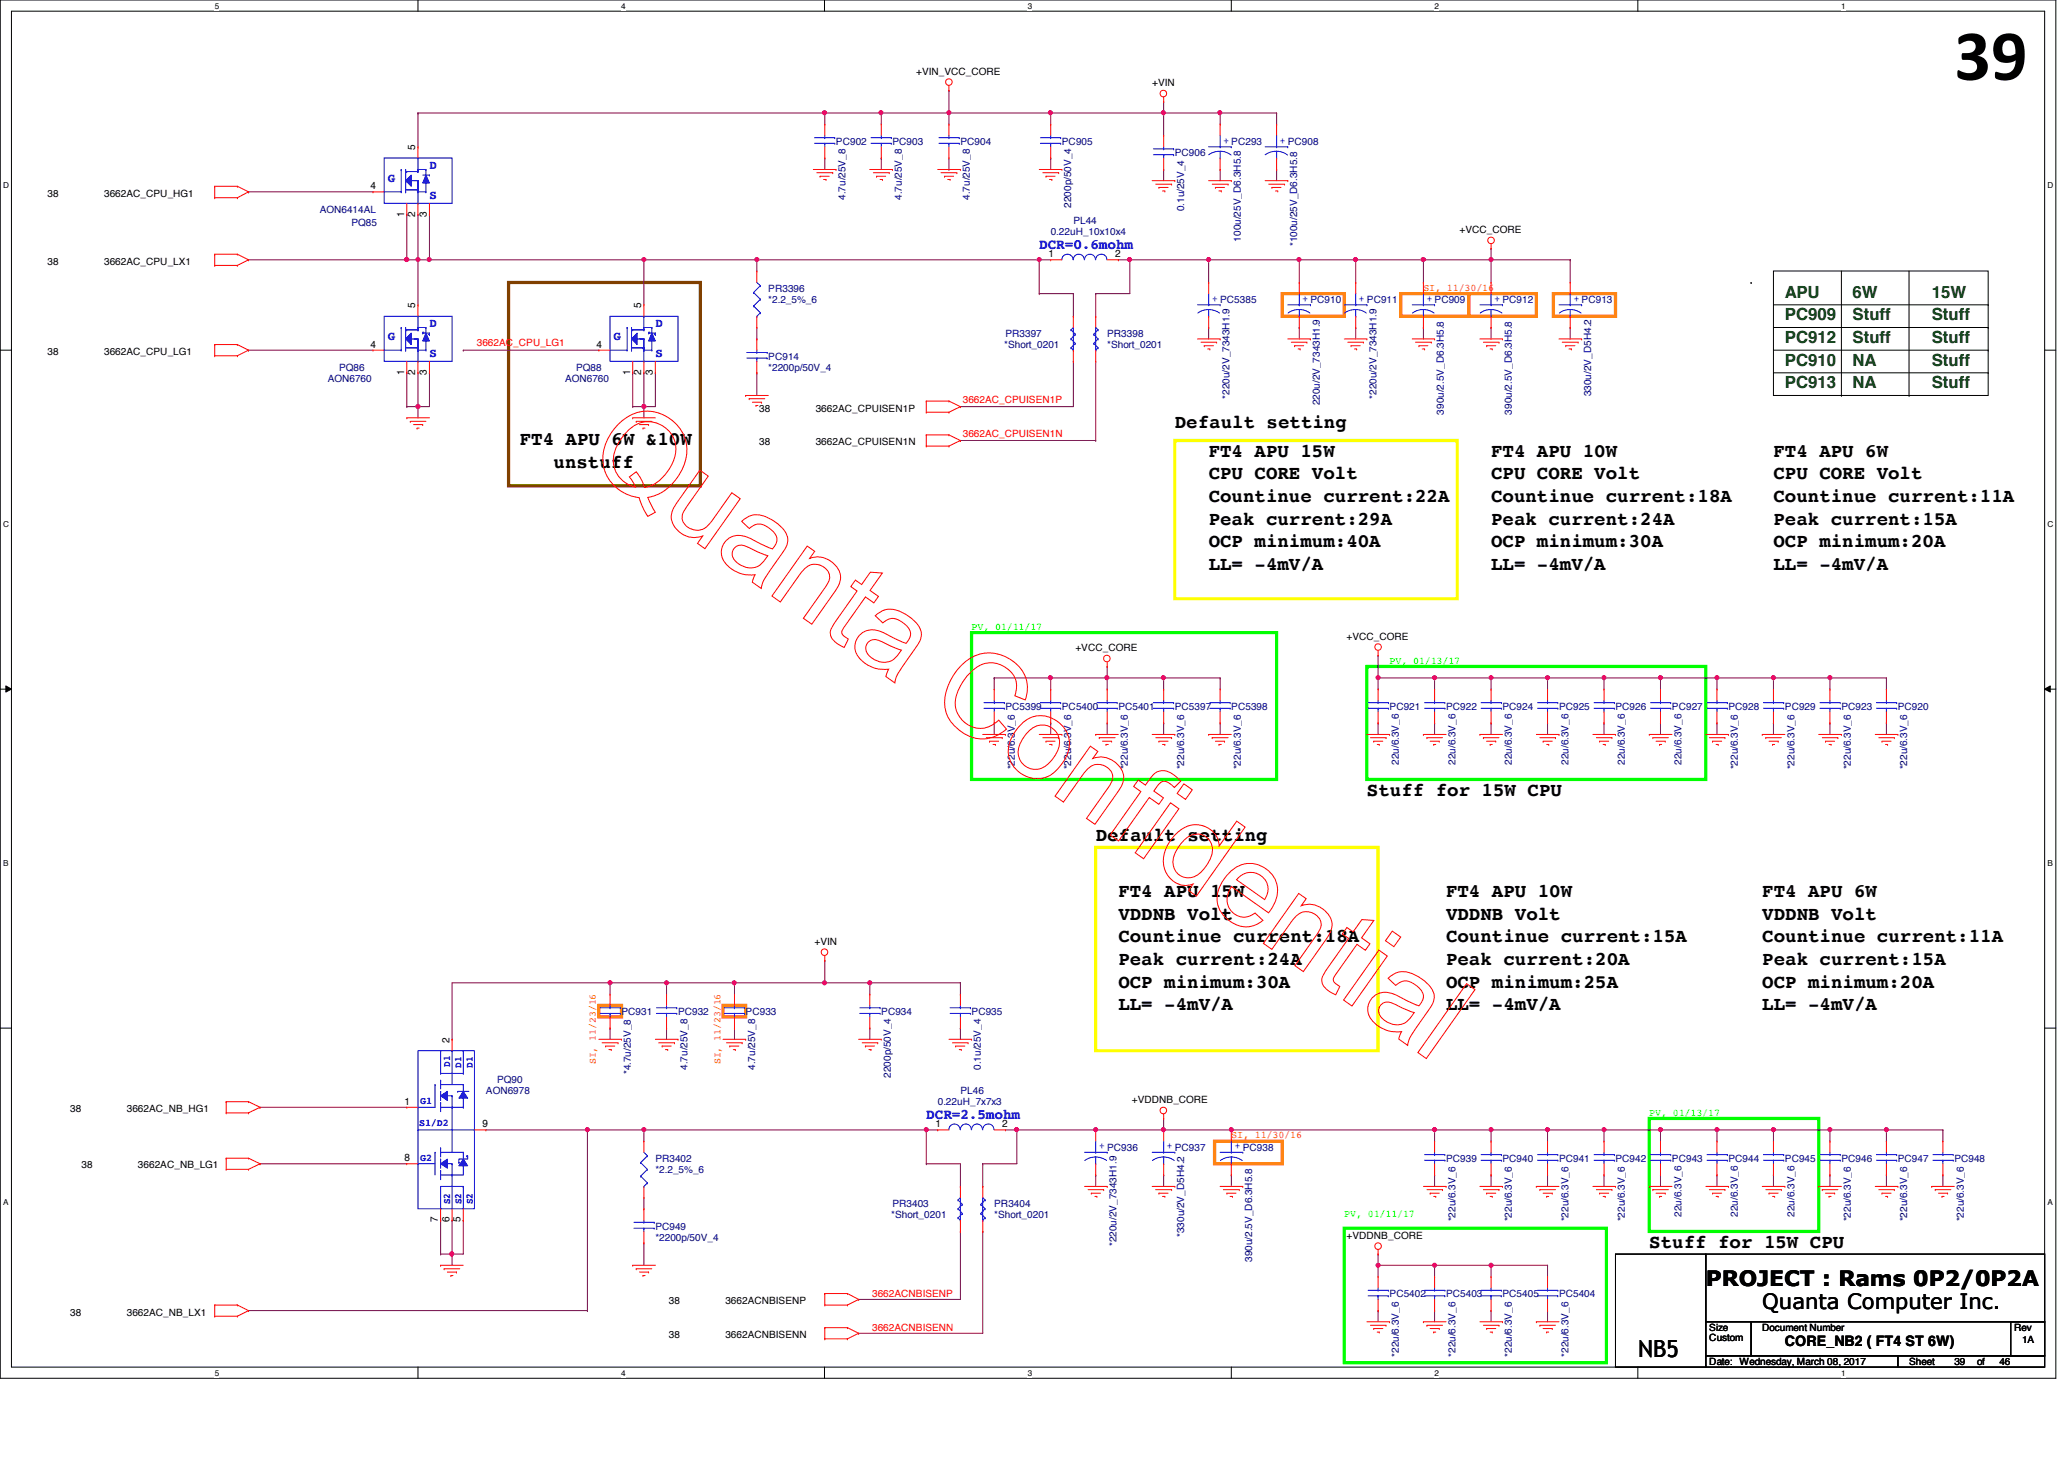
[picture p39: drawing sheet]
<svg xmlns="http://www.w3.org/2000/svg" width="297mm" height="210mm" viewBox="0 0 297 210" stroke-linecap="round" stroke-linejoin="round" font-family="sans-serif">
<defs><g id="words">
<text font-size="10.4" x="281.3" y="11.5">39</text>
<text font-size="3.4" x="235.8" y="195.2">NB5</text>
<g font-size="3">
<text x="245.5" y="185.1">PROJECT : Rams 0P2/0P2A</text>
<text x="253.6" y="188.3">Quanta Computer Inc.</text>
</g>
<g font-size="2.8">
<text x="74.8" y="64.1">FT4 APU 6W &amp;10W</text>
<text x="169.1" y="61.6">Default setting</text>
<text x="173.9" y="65.7">FT4 APU 15W</text>
<text x="214.6" y="65.7">FT4 APU 10W</text>
<text x="255.2" y="65.7">FT4 APU 6W</text>
<text x="79.7" y="67.4">unstuff</text>
<text x="173.9" y="69">CPU CORE Volt</text>
<text x="214.6" y="69">CPU CORE Volt</text>
<text x="255.2" y="69">CPU CORE Volt</text>
<text x="173.9" y="72.2">Countinue current:22A</text>
<text x="173.9" y="75.5">Peak current:29A</text>
<text x="214.6" y="72.2">Countinue current:18A</text>
<text x="214.6" y="75.5">Peak current:24A</text>
<text x="255.2" y="72.2">Countinue current:11A</text>
<text x="255.2" y="75.5">Peak current:15A</text>
<text x="173.9" y="82">LL= -4mV/A</text>
<text x="173.9" y="78.7">OCP minimum:40A</text>
<text x="214.6" y="82">LL= -4mV/A</text>
<text x="214.6" y="78.7">OCP minimum:30A</text>
<text x="255.2" y="82">LL= -4mV/A</text>
<text x="255.2" y="78.7">OCP minimum:20A</text>
<text x="196.7" y="114.5">Stuff for 15W CPU</text>
<text x="157.7" y="121">Default setting</text>
<text x="160.9" y="129.1">FT4 APU 15W</text>
<text x="208.1" y="129.1">FT4 APU 10W</text>
<text x="253.6" y="129.1">FT4 APU 6W</text>
<text x="160.9" y="132.4">VDDNB Volt</text>
<text x="160.9" y="135.6">Countinue current:18A</text>
<text x="208.1" y="132.4">VDDNB Volt</text>
<text x="208.1" y="135.6">Countinue current:15A</text>
<text x="253.6" y="132.4">VDDNB Volt</text>
<text x="253.6" y="135.6">Countinue current:11A</text>
<text x="160.9" y="138.9">Peak current:24A</text>
<text x="160.9" y="142.1">OCP minimum:30A</text>
<text x="208.1" y="138.9">Peak current:20A</text>
<text x="208.1" y="142.1">OCP minimum:25A</text>
<text x="253.6" y="138.9">Peak current:15A</text>
<text x="253.6" y="142.1">OCP minimum:20A</text>
<text x="160.9" y="145.4">LL= -4mV/A</text>
<text x="208.1" y="145.4">LL= -4mV/A</text>
<text x="253.6" y="145.4">LL= -4mV/A</text>
<text x="237.4" y="179.5">Stuff for 15W CPU</text>
</g>
<g font-size="2.4" fill="#004000">
<text x="256.9" y="46.1">PC909</text>
<text x="256.9" y="42.9">APU</text>
<text x="266.6" y="42.9">6W</text>
<text x="266.6" y="46.1">Stuff</text>
<text x="278" y="42.9">15W</text>
<text x="278" y="46.1">Stuff</text>
<text x="256.9" y="49.4">PC912</text>
<text x="256.9" y="52.6">PC910</text>
<text x="266.6" y="49.4">Stuff</text>
<text x="266.6" y="52.6">NA</text>
<text x="278" y="49.4">Stuff</text>
<text x="278" y="52.6">Stuff</text>
<text x="256.9" y="55.9">PC913</text>
<text x="266.6" y="55.9">NA</text>
<text x="278" y="55.9">Stuff</text>
</g>
<g font-size="2.1" fill="#00f">
<text x="149.6" y="35.8">DCR=0.6mohm</text>
<text x="133.3" y="161">DCR=2.5mohm</text>
</g>
<text font-size="2.1" x="256.9" y="193.7">CORE_NB2 ( FT4 ST 6W)</text>
<g font-size="1.8" fill="#00f">
<text x="55.8" y="26.2">G</text>
<text x="61.8" y="24.3">D</text>
<text x="61.8" y="28.7">S</text>
<text x="61.8" y="47">D</text>
<text x="94.3" y="47">D</text>
<text x="55.8" y="49">G</text>
<text x="61.8" y="51.4">S</text>
<text x="88.3" y="49">G</text>
<text x="94.3" y="51.4">S</text>
</g>
<g font-size="1.5">
<text x="59.8" y="21.6" transform="rotate(-90 59.8 21.6)">5</text>
<text x="53.3" y="27.2">4</text>
<text x="58.2" y="31.2" transform="rotate(-90 58.2 31.2)">1</text>
<text x="59.8" y="31.2" transform="rotate(-90 59.8 31.2)">2</text>
<text x="61.4" y="31.2" transform="rotate(-90 61.4 31.2)">3</text>
<text x="150.9" y="37">1</text>
<text x="160.5" y="37">2</text>
<text x="59.8" y="44.4" transform="rotate(-90 59.8 44.4)">5</text>
<text x="92.3" y="44.4" transform="rotate(-90 92.3 44.4)">5</text>
<text x="53.3" y="50">4</text>
<text x="58.2" y="53.9" transform="rotate(-90 58.2 53.9)">1</text>
<text x="59.8" y="53.9" transform="rotate(-90 59.8 53.9)">2</text>
<text x="61.4" y="53.9" transform="rotate(-90 61.4 53.9)">3</text>
<text x="85.8" y="50">4</text>
<text x="90.7" y="53.9" transform="rotate(-90 90.7 53.9)">1</text>
<text x="92.3" y="53.9" transform="rotate(-90 92.3 53.9)">2</text>
<text x="93.9" y="53.9" transform="rotate(-90 93.9 53.9)">3</text>
<text x="64.7" y="150" transform="rotate(-90 64.7 150)">2</text>
<text x="58.2" y="158.9">1</text>
<text x="58.2" y="167">8</text>
<text x="69.4" y="162.2">9</text>
<text x="134.6" y="162.2">1</text>
<text x="144.2" y="162.2">2</text>
<text x="63" y="175.9" transform="rotate(-90 63 175.9)">7</text>
<text x="64.7" y="175.9" transform="rotate(-90 64.7 175.9)">6</text>
<text x="66.3" y="175.9" transform="rotate(-90 66.3 175.9)">5</text>
</g>
<g font-size="1.4">
<text x="131.9" y="10.8">+VIN_VCC_CORE</text>
<text x="165.8" y="12.4">+VIN</text>
<text x="6.9" y="28.3">38</text>
<text x="15" y="28.3">3662AC_CPU_HG1</text>
<text x="210.1" y="33.5">+VCC_CORE</text>
<text x="6.9" y="38.1">38</text>
<text x="15" y="38.1">3662AC_CPU_LX1</text>
<text x="6.9" y="51.1">38</text>
<text x="15" y="51.1">3662AC_CPU_LG1</text>
<text x="109.3" y="59.2">38</text>
<text x="117.4" y="59.2">3662AC_CPUISEN1P</text>
<text x="109.3" y="64.1">38</text>
<text x="117.4" y="64.1">3662AC_CPUISEN1N</text>
<text x="154.8" y="93.7">+VCC_CORE</text>
<text x="193.8" y="92">+VCC_CORE</text>
<text x="117.2" y="135.9">+VIN</text>
<text x="10.1" y="160">38</text>
<text x="18.2" y="160">3662AC_NB_HG1</text>
<text x="162.9" y="158.7">+VDDNB_CORE</text>
<text x="11.7" y="168.1">38</text>
<text x="19.9" y="168.1">3662AC_NB_LG1</text>
<text x="193.8" y="178.2">+VDDNB_CORE</text>
<text x="10.1" y="189.3">38</text>
<text x="18.2" y="189.3">3662AC_NB_LX1</text>
<text x="96.3" y="187.6">38</text>
<text x="104.4" y="187.6">3662ACNBISENP</text>
<text x="246" y="191.5">Size</text>
<text x="253.6" y="191.5">Document Number</text>
<text x="289.9" y="191.5">Rev</text>
<text x="96.3" y="192.5">38</text>
<text x="104.4" y="192.5">3662ACNBISENN</text>
<text x="246" y="196.4">Date: Wednesday, March 08, 2017</text>
<text x="246" y="193">Custom</text>
<text x="274.7" y="196.4">Sheet</text>
<text x="281.3" y="196.4">39</text>
<text x="284.5" y="196.4">of</text>
<text x="287.7" y="196.4">46</text>
<text x="291" y="193.2">1A</text>
</g>
<g font-size="1.4" fill="#000080">
<text x="120.3" y="20.8">PC902</text>
<text x="128.4" y="20.8">PC903</text>
<text x="138.2" y="20.8">PC904</text>
<text x="152.8" y="20.8">PC905</text>
<text x="169.1" y="22.5">PC906</text>
<text x="121.7" y="28.7" transform="rotate(-90 121.7 28.7)">4.7u/25V_8</text>
<text x="129.8" y="28.7" transform="rotate(-90 129.8 28.7)">4.7u/25V_8</text>
<text x="139.6" y="28.7" transform="rotate(-90 139.6 28.7)">4.7u/25V_8</text>
<text x="154.2" y="29.9" transform="rotate(-90 154.2 29.9)">2200p/50V_4</text>
<text x="46" y="30.6">AON6414AL</text>
<text x="50.6" y="32.6">PQ85</text>
<text x="151.2" y="33.9">0.22uH_10x10x4</text>
<text x="154.5" y="32.2">PL44</text>
<text x="170.4" y="30.4" transform="rotate(-90 170.4 30.4)">0.1u/25V_4</text>
<text x="178.6" y="34.8" transform="rotate(-90 178.6 34.8)">100u/25V_D6.3H5.8</text>
<text x="186.7" y="35.4" transform="rotate(-90 186.7 35.4)">*100u/25V_D6.3H5.8</text>
<text x="110.6" y="42">PR3396</text>
<text x="110.6" y="43.6">*2.2_5%_6</text>
<text x="48.8" y="53.3">PQ86</text>
<text x="82.9" y="53.3">PQ88</text>
<text x="110.6" y="51.7">PC914</text>
<text x="110.6" y="53.3">*2200p/50V_4</text>
<text x="144.5" y="50.1">*Short_0201</text>
<text x="144.7" y="48.5">PR3397</text>
<text x="159.3" y="48.5">PR3398</text>
<text x="159.3" y="50.1">*Short_0201</text>
<text x="47.2" y="55">AON6760</text>
<text x="81.3" y="55">AON6760</text>
<text x="177" y="57.4" transform="rotate(-90 177 57.4)">*220u/2V_7343H1.9</text>
<text x="189.9" y="58.3" transform="rotate(-90 189.9 58.3)">220u/2V_7343H1.9</text>
<text x="198.1" y="57.4" transform="rotate(-90 198.1 57.4)">*220u/2V_7343H1.9</text>
<text x="207.8" y="59.6" transform="rotate(-90 207.8 59.6)">390u/2.5V_D6.3H5.8</text>
<text x="217.6" y="59.6" transform="rotate(-90 217.6 59.6)">390u/2.5V_D6.3H5.8</text>
<text x="229" y="57" transform="rotate(-90 229 57)">330u/2V_D5H4.2</text>
<text x="144.7" y="102.1">PC5399</text>
<text x="152.8" y="102.1">PC5400</text>
<text x="160.9" y="102.1">PC5401</text>
<text x="169.1" y="102.1">PC5397</text>
<text x="177.2" y="102.1">PC5398</text>
<text x="200" y="102.1">PC921</text>
<text x="208.1" y="102.1">PC922</text>
<text x="216.2" y="102.1">PC924</text>
<text x="224.4" y="102.1">PC925</text>
<text x="232.5" y="102.1">PC926</text>
<text x="240.6" y="102.1">PC927</text>
<text x="248.7" y="102.1">PC928</text>
<text x="256.9" y="102.1">PC929</text>
<text x="265" y="102.1">PC923</text>
<text x="273.1" y="102.1">PC920</text>
<text x="146" y="110.7" transform="rotate(-90 146 110.7)">*22u/6.3V_6</text>
<text x="154.2" y="110.7" transform="rotate(-90 154.2 110.7)">*22u/6.3V_6</text>
<text x="162.3" y="110.7" transform="rotate(-90 162.3 110.7)">*22u/6.3V_6</text>
<text x="170.4" y="110.7" transform="rotate(-90 170.4 110.7)">*22u/6.3V_6</text>
<text x="178.6" y="110.7" transform="rotate(-90 178.6 110.7)">*22u/6.3V_6</text>
<text x="201.3" y="110" transform="rotate(-90 201.3 110)">22u/6.3V_6</text>
<text x="209.5" y="110" transform="rotate(-90 209.5 110)">22u/6.3V_6</text>
<text x="217.6" y="110" transform="rotate(-90 217.6 110)">22u/6.3V_6</text>
<text x="225.7" y="110" transform="rotate(-90 225.7 110)">22u/6.3V_6</text>
<text x="233.8" y="110" transform="rotate(-90 233.8 110)">22u/6.3V_6</text>
<text x="242" y="110" transform="rotate(-90 242 110)">22u/6.3V_6</text>
<text x="250.1" y="110.7" transform="rotate(-90 250.1 110.7)">*22u/6.3V_6</text>
<text x="258.2" y="110.7" transform="rotate(-90 258.2 110.7)">*22u/6.3V_6</text>
<text x="266.4" y="110.7" transform="rotate(-90 266.4 110.7)">*22u/6.3V_6</text>
<text x="274.5" y="110.7" transform="rotate(-90 274.5 110.7)">*22u/6.3V_6</text>
<text x="89.4" y="146">PC931</text>
<text x="97.6" y="146">PC932</text>
<text x="107.3" y="146">PC933</text>
<text x="126.8" y="146">PC934</text>
<text x="139.8" y="146">PC935</text>
<text x="71.5" y="155.8">PQ90</text>
<text x="90.8" y="154.6" transform="rotate(-90 90.8 154.6)">*4.7u/25V_8</text>
<text x="98.9" y="153.9" transform="rotate(-90 98.9 153.9)">4.7u/25V_8</text>
<text x="108.7" y="153.9" transform="rotate(-90 108.7 153.9)">4.7u/25V_8</text>
<text x="128.2" y="155.1" transform="rotate(-90 128.2 155.1)">2200p/50V_4</text>
<text x="141.2" y="153.9" transform="rotate(-90 141.2 153.9)">0.1u/25V_4</text>
<text x="69.9" y="157.4">AON6978</text>
<text x="135" y="159">0.22uH_7x7x3</text>
<text x="138.2" y="157.4">PL46</text>
<text x="94.3" y="167.1">PR3402</text>
<text x="208.1" y="167.1">PC939</text>
<text x="216.2" y="167.1">PC940</text>
<text x="224.4" y="167.1">PC941</text>
<text x="232.5" y="167.1">PC942</text>
<text x="240.6" y="167.1">PC943</text>
<text x="248.7" y="167.1">PC944</text>
<text x="256.9" y="167.1">PC945</text>
<text x="265" y="167.1">PC946</text>
<text x="273.1" y="167.1">PC947</text>
<text x="281.3" y="167.1">PC948</text>
<text x="94.3" y="168.8">*2.2_5%_6</text>
<text x="128.4" y="173.7">PR3403</text>
<text x="143.1" y="173.7">PR3404</text>
<text x="94.3" y="176.9">PC949</text>
<text x="94.3" y="178.5">*2200p/50V_4</text>
<text x="128.3" y="175.3">*Short_0201</text>
<text x="143.1" y="175.3">*Short_0201</text>
<text x="160.7" y="179.3" transform="rotate(-90 160.7 179.3)">*220u/2V_7343H1.9</text>
<text x="170.4" y="178" transform="rotate(-90 170.4 178)">*330u/2V_D5H4.2</text>
<text x="209.5" y="175.7" transform="rotate(-90 209.5 175.7)">*22u/6.3V_6</text>
<text x="217.6" y="175.7" transform="rotate(-90 217.6 175.7)">*22u/6.3V_6</text>
<text x="225.7" y="175.7" transform="rotate(-90 225.7 175.7)">*22u/6.3V_6</text>
<text x="233.8" y="175.7" transform="rotate(-90 233.8 175.7)">*22u/6.3V_6</text>
<text x="242" y="175" transform="rotate(-90 242 175)">22u/6.3V_6</text>
<text x="250.1" y="175" transform="rotate(-90 250.1 175)">22u/6.3V_6</text>
<text x="258.2" y="175" transform="rotate(-90 258.2 175)">22u/6.3V_6</text>
<text x="266.4" y="175.7" transform="rotate(-90 266.4 175.7)">*22u/6.3V_6</text>
<text x="274.5" y="175.7" transform="rotate(-90 274.5 175.7)">*22u/6.3V_6</text>
<text x="282.6" y="175.7" transform="rotate(-90 282.6 175.7)">*22u/6.3V_6</text>
<text x="180.2" y="181.6" transform="rotate(-90 180.2 181.6)">390u/2.5V_D6.3H5.8</text>
<text x="200" y="186.6">PC5402</text>
<text x="208.1" y="186.6">PC5403</text>
<text x="216.2" y="186.6">PC5405</text>
<text x="224.4" y="186.6">PC5404</text>
<text x="201.3" y="195.2" transform="rotate(-90 201.3 195.2)">*22u/6.3V_6</text>
<text x="209.5" y="195.2" transform="rotate(-90 209.5 195.2)">*22u/6.3V_6</text>
<text x="217.6" y="195.2" transform="rotate(-90 217.6 195.2)">*22u/6.3V_6</text>
<text x="225.7" y="195.2" transform="rotate(-90 225.7 195.2)">*22u/6.3V_6</text>
</g>
<g font-size="1.4" fill="#00f">
<text x="176.1" y="20.7">+ PC293</text>
<text x="184.2" y="20.7">+ PC908</text>
<text x="174.5" y="43.4">+ PC5385</text>
<text x="187.4" y="43.4">+ PC910</text>
<text x="195.6" y="43.4">+ PC911</text>
<text x="205.4" y="43.4">+ PC909</text>
<text x="215.1" y="43.4">+ PC912</text>
<text x="226.5" y="43.4">+ PC913</text>
<text x="64.8" y="153.5" transform="rotate(-90 64.8 153.5)">D1</text>
<text x="66.4" y="153.6" transform="rotate(-90 66.4 153.6)">D1</text>
<text x="68.1" y="153.6" transform="rotate(-90 68.1 153.6)">D1</text>
<text x="60.5" y="158.8">G1</text>
<text x="60.3" y="162.1">S1/D2</text>
<text x="60.5" y="167.1">G2</text>
<text x="158.2" y="165.4">+ PC936</text>
<text x="167.9" y="165.4">+ PC937</text>
<text x="177.7" y="165.4">+ PC938</text>
<text x="64.8" y="173.3" transform="rotate(-90 64.8 173.3)">S2</text>
<text x="66.4" y="173.3" transform="rotate(-90 66.4 173.3)">S2</text>
<text x="68.1" y="173.3" transform="rotate(-90 68.1 173.3)">S2</text>
</g>
<g font-size="1.4" fill="#ff8000">
<text x="204.8" y="41.8">SI, 11/30/16</text>
<text x="85.8" y="153.1" transform="rotate(-90 85.8 153.1)">SI, 11/23/16</text>
<text x="103.7" y="153.1" transform="rotate(-90 103.7 153.1)">SI, 11/23/16</text>
<text x="177.2" y="163.7">SI, 11/30/16</text>
</g>
<g font-size="1.4" fill="#f00">
<text x="68.6" y="49.8">3662AC_CPU_LG1</text>
<text x="138.6" y="58">3662AC_CPUISEN1P</text>
<text x="138.6" y="62.8">3662AC_CPUISEN1N</text>
<text x="125.5" y="186.6">3662ACNBISENP</text>
<text x="125.5" y="191.5">3662ACNBISENN</text>
</g>
<g font-size="1.4" fill="#0f0">
<text x="139.8" y="90.6">PV, 01/11/17</text>
<text x="200" y="95.5">PV, 01/13/17</text>
<text x="237.4" y="160.5">PV, 01/13/17</text>
<text x="193.5" y="175.1">PV, 01/11/17</text>
</g>
<g font-size="1.2">
<text x="30.9" y="1.2">5</text>
<text x="89.4" y="1.2">4</text>
<text x="147.9" y="1.2">3</text>
<text x="206.5" y="1.2">2</text>
<text x="265" y="1.2">1</text>
<text x=".5" y="27.1">D</text>
<text x="294.7" y="27.1">D</text>
<text x=".5" y="75.8">C</text>
<text x="294.7" y="75.8">C</text>
<text x=".5" y="124.6">B</text>
<text x="294.7" y="124.6">B</text>
<text x=".5" y="173.4">A</text>
<text x="294.7" y="173.4">A</text>
<text x="30.9" y="197.9">5</text>
<text x="89.4" y="197.9">4</text>
<text x="147.9" y="197.9">3</text>
<text x="206.5" y="197.9">2</text>
<text x="265" y="197.9">1</text>
</g>
</g></defs>
<path d="M0 0h295.9v198.3h-295.9zM1.6 1.6h292.7v195.1h-292.7z" fill="none" stroke="#000" stroke-width=".14"/>
<g fill="#fff">
<path d="M30.9 .2h.6v1.3h-.6z"/>
<path d="M30.9 196.8h.6v1.4h-.6z"/>
</g>
<path d="M60.2 0v1.6M60.2 196.7v1.6" fill="none" stroke="#000" stroke-width=".14"/>
<g fill="#fff">
<path d="M89.4 .2h.6v1.3h-.6z"/>
<path d="M89.4 196.8h.6v1.4h-.6z"/>
</g>
<path d="M118.7 0v1.6M118.7 196.7v1.6" fill="none" stroke="#000" stroke-width=".14"/>
<g fill="#fff">
<path d="M147.9 .2h.6v1.3h-.6z"/>
<path d="M147.9 196.8h.6v1.4h-.6z"/>
</g>
<path d="M177.2 0v1.6M177.2 196.7v1.6" fill="none" stroke="#000" stroke-width=".14"/>
<g fill="#fff">
<path d="M206.5 .2h.5v1.3h-.5z"/>
<path d="M206.5 196.8h.5v1.4h-.5z"/>
</g>
<path d="M235.7 0v1.6M235.7 196.7v1.6" fill="none" stroke="#000" stroke-width=".14"/>
<g fill="#fff">
<path d="M265 .2h.6v1.3h-.6z"/>
<path d="M265 196.8h.6v1.4h-.6z"/>
<path d="M.5 26h.8v1.3h-.8z"/>
<path d="M294.7 26h.8v1.3h-.8z"/>
<path d="M.5 74.8h.8v1.3h-.8z"/>
<path d="M294.7 74.8h.8v1.3h-.8z"/>
</g>
<path d="M0 50.4h1.6M294.3 50.4h1.6" fill="none" stroke="#000" stroke-width=".14"/>
<g fill="#fff">
<path d="M.5 123.5h.7v1.3h-.7z"/>
<path d="M294.7 123.5h.7v1.3h-.7z"/>
</g>
<path d="M0 99.1h1.6M.8 98.7l.8 .4-.8 .5zM294.3 99.1l.8-.4v.9zM294.3 99.1h1.6" fill="none" stroke="#000" stroke-width=".14"/>
<path d="M.8 98.7l.8 .4-.8 .5zM294.3 99.1l.8-.4v.9z" fill="#000"/>
<g fill="#fff">
<path d="M.5 172.3h.7v1.3h-.7z"/>
<path d="M294.7 172.3h.7v1.3h-.7z"/>
</g>
<g fill="none" stroke="#000" stroke-width=".14">
<path d="M255.2 39h30.9v17.9h-30.9zM265 39v17.9M274.7 39v17.9M252 40.6h.1M255.2 47.1h30.9M255.2 50.4h30.9M255.2 43.9h30.9M255.2 53.6h30.9M265 56.9h.1M274.7 56.9h.1M286.1 47.1h.1M286.1 50.4h.1"/>
<path d="M286.1 43.9h.1M286.1 53.6h.1M0 147.9h1.6M294.3 147.9h1.6"/>
</g>
<path d="M73.2 40.6h27.6v29.3h-27.6z" fill="none" stroke="#804000" stroke-width=".47"/>
<path d="M184.5 42.2h9v3.3h-9zM201.6 42.2h9.8v3.3h-9.8zM211.4 42.2h9.7v3.3h-9.7zM223.6 42.2h8.9v3.3h-8.9zM86.2 144.7h3.2v1.6h-3.2zM104.1 144.7h3.2v1.6h-3.2zM174.8 164.2h9.7v3.2h-9.7z" fill="none" stroke="#ff8000" stroke-width=".47"/>
<path d="M169.1 63.4h40.6v22.7h-40.6zM157.7 121.9h40.6v29.3h-40.6z" fill="none" stroke="#ff0" stroke-width=".47"/>
<path d="M139.8 91h43.9v21.1h-43.9zM196.7 95.9h48.8v16.2h-48.8zM193.5 176.7h37.7v19.3h-37.7zM237.4 160.9h24.3v16.3h-24.3z" fill="none" stroke="#0f0" stroke-width=".47"/>
<path d="M60.2 16.3h.1M60.2 16.3h58.5M60.2 37.4h.1M60.2 37.4h1.6M108.9 37.4h.1M108.9 37.4v1.6M108.9 53.6h.1M108.9 53.6v3.3" fill="none" stroke="#800040" stroke-width=".14"/>
<circle cx="118.7" cy="16.2" r=".3" fill="#f0f"/>
<circle cx="118.7" cy="16.2" r=".3" fill="none" stroke="#f0f" stroke-width=".14"/>
<path d="M167.5 16.3h.1M167.5 16.3h8.1M175.6 16.3h.1M175.6 16.3v1.6M183.7 16.3h.1M183.7 16.3v1.6M175.6 24.4h.1M175.6 24.4v1.6M183.7 24.4h.1M183.7 24.4v1.6" fill="none" stroke="#800040" stroke-width=".14"/>
<circle cx="175.6" cy="16.2" r=".3" fill="#f0f"/>
<circle cx="175.6" cy="16.2" r=".3" fill="none" stroke="#f0f" stroke-width=".14"/>
<circle cx="167.4" cy="16.2" r=".3" fill="#f0f"/>
<circle cx="167.4" cy="16.2" r=".3" fill="none" stroke="#f0f" stroke-width=".14"/>
<path d="M175.6 16.3h.1M175.6 16.3h8.1M35.8 37.4h.1M35.8 37.4h22.7M35.8 50.4h.1M35.8 50.4h17.9" fill="none" stroke="#800040" stroke-width=".14"/>
<circle cx="58.5" cy="37.3" r=".31" fill="#f0f"/>
<circle cx="58.5" cy="37.3" r=".31" fill="none" stroke="#f0f" stroke-width=".14"/>
<g fill="none" stroke="#800040" stroke-width=".14">
<path d="M118.7 16.3h.1M118.7 16.3v1.6M126.8 16.3h.1M126.8 16.3v1.6M126.8 16.3h9.8M136.6 16.3h.1M118.7 22.7h.1M118.7 22.7v1.7M126.8 22.7h.1M126.8 22.7v1.7M149.6 37.4h.1M149.6 37.4v4.8"/>
<path d="M160.9 37.4h.1M160.9 37.4h1.7M162.6 37.4h.1M162.6 37.4v4.8h-4.9M58.5 53.6h.1M58.5 53.6v4.9M138.2 58.5h.1M149.6 42.2h.1M149.6 42.2h4.9M154.5 52h.1M154.5 52v6.5h-16.3M157.7 42.2h.1"/>
</g>
<circle cx="126.8" cy="16.2" r=".3" fill="#f0f"/>
<circle cx="126.8" cy="16.2" r=".3" fill="none" stroke="#f0f" stroke-width=".14"/>
<path d="M136.6 16.3h.1M136.6 16.3h14.6M151.2 16.3h.1M151.2 16.3v1.6M151.2 22.7h.1M151.2 22.7v1.7" fill="none" stroke="#800040" stroke-width=".14"/>
<circle cx="151.2" cy="16.2" r=".3" fill="#f0f"/>
<circle cx="151.2" cy="16.2" r=".3" fill="none" stroke="#f0f" stroke-width=".14"/>
<circle cx="136.6" cy="16.2" r=".3" fill="#f0f"/>
<circle cx="136.6" cy="16.2" r=".3" fill="none" stroke="#f0f" stroke-width=".14"/>
<path d="M167.5 16.3h.1M167.5 14.6h.1M167.5 14.6v4.9M149.6 37.4h.1M149.6 37.4h1.6M167.5 24.4h.1M167.5 24.4v1.6M58.5 58.5h.1M58.5 58.5h1.7M138.2 63.4h.1M138.2 63.4h19.5" fill="none" stroke="#800040" stroke-width=".14"/>
<circle cx="60.1" cy="58.5" r=".31" fill="#f0f"/>
<circle cx="60.1" cy="58.5" r=".31" fill="none" stroke="#f0f" stroke-width=".14"/>
<path d="M136.6 13h.1M136.6 13v3.3M162.6 37.4h11.3M173.9 37.4h.1M60.2 53.6h.1M60.2 53.6v4.9" fill="none" stroke="#800040" stroke-width=".14"/>
<circle cx="162.6" cy="37.3" r=".3" fill="#f0f"/>
<circle cx="162.6" cy="37.3" r=".3" fill="none" stroke="#f0f" stroke-width=".14"/>
<path d="M118.7 16.3h.1M118.7 16.3h8.1M35.8 27.6h.1M35.8 27.6h17.9M108.9 37.4h.1M108.9 37.4h40.7M60.2 58.5h.1M60.2 58.5v1.6M61.8 53.6h.1M61.8 53.6v4.9h-1.6" fill="none" stroke="#800040" stroke-width=".14"/>
<circle cx="149.6" cy="37.3" r=".3" fill="#f0f"/>
<circle cx="149.6" cy="37.3" r=".3" fill="none" stroke="#f0f" stroke-width=".14"/>
<circle cx="108.9" cy="37.3" r=".3" fill="#f0f"/>
<circle cx="108.9" cy="37.3" r=".3" fill="none" stroke="#f0f" stroke-width=".14"/>
<g fill="none" stroke="#800040" stroke-width=".14">
<path d="M187 37.4h.1M187 37.4v3.2M187 37.4h8.1M195.1 37.4h.1M195.1 37.4v3.2M187 47.1h.1M187 47.1v1.7M195.1 47.1h.1M195.1 47.1v1.7M204.8 47.1h.1M204.8 47.1v1.7M214.6 47.1h.1"/>
<path d="M214.6 47.1v1.7"/>
</g>
<circle cx="195.1" cy="37.3" r=".3" fill="#f0f"/>
<circle cx="195.1" cy="37.3" r=".3" fill="none" stroke="#f0f" stroke-width=".14"/>
<path d="M195.1 37.4h.1M195.1 37.4h9.7M204.8 37.4h.1M204.8 37.4v3.2" fill="none" stroke="#800040" stroke-width=".14"/>
<circle cx="204.8" cy="37.3" r=".31" fill="#f0f"/>
<circle cx="204.8" cy="37.3" r=".31" fill="none" stroke="#f0f" stroke-width=".14"/>
<g fill="none" stroke="#800040" stroke-width=".14">
<path d="M204.8 37.4h.1M204.8 37.4h9.8M214.6 37.4h.1M214.6 35.7h.1M214.6 35.7v4.9M198.3 97.5h.1M198.3 97.5v1.6M198.3 97.5h16.3M206.5 97.5h.1M206.5 97.5v1.6M214.6 97.5h.1M214.6 97.5v1.6"/>
<path d="M198.3 104h.1M198.3 104v1.7M206.5 104h.1M206.5 104v1.7M214.6 104h.1M214.6 104v1.7M263.4 104h.1M263.4 104v1.7"/>
</g>
<circle cx="206.5" cy="97.5" r=".3" fill="#f0f"/>
<circle cx="206.5" cy="97.5" r=".3" fill="none" stroke="#f0f" stroke-width=".14"/>
<circle cx="198.3" cy="97.5" r=".3" fill="#f0f"/>
<circle cx="198.3" cy="97.5" r=".3" fill="none" stroke="#f0f" stroke-width=".14"/>
<path d="M214.6 97.5h.1M214.6 97.5h8.1M230.8 104h.1M230.8 104v1.7M239 104h.1M239 104v1.7M247.1 104h.1M247.1 104v1.7M255.2 104h.1M255.2 104v1.7" fill="none" stroke="#800040" stroke-width=".14"/>
<circle cx="214.6" cy="97.5" r=".3" fill="#f0f"/>
<circle cx="214.6" cy="97.5" r=".3" fill="none" stroke="#f0f" stroke-width=".14"/>
<path d="M239 97.5h.1M239 97.5v1.6M239 97.5h8.1M247.1 97.5h.1M247.1 97.5v1.6M255.2 97.5h.1M255.2 97.5v1.6" fill="none" stroke="#800040" stroke-width=".14"/>
<circle cx="247.1" cy="97.5" r=".3" fill="#f0f"/>
<circle cx="247.1" cy="97.5" r=".3" fill="none" stroke="#f0f" stroke-width=".14"/>
<circle cx="239" cy="97.5" r=".3" fill="#f0f"/>
<circle cx="239" cy="97.5" r=".3" fill="none" stroke="#f0f" stroke-width=".14"/>
<path d="M222.7 97.5h.1M222.7 97.5h16.3M222.7 97.5v1.6M230.8 97.5h.1M230.8 97.5v1.6M247.1 97.5h.1M247.1 97.5h8.1M222.7 104h.1M222.7 104v1.7" fill="none" stroke="#800040" stroke-width=".14"/>
<circle cx="230.8" cy="97.5" r=".3" fill="#f0f"/>
<circle cx="230.8" cy="97.5" r=".3" fill="none" stroke="#f0f" stroke-width=".14"/>
<circle cx="222.7" cy="97.5" r=".3" fill="#f0f"/>
<circle cx="222.7" cy="97.5" r=".3" fill="none" stroke="#f0f" stroke-width=".14"/>
<path d="M61.8 37.4h30.9M92.7 37.4h.1M198.3 94.3h.1M198.3 94.3v3.2M271.5 104h.1M271.5 104v1.7" fill="none" stroke="#800040" stroke-width=".14"/>
<circle cx="61.8" cy="37.3" r=".3" fill="#f0f"/>
<circle cx="61.8" cy="37.3" r=".3" fill="none" stroke="#f0f" stroke-width=".14"/>
<circle cx="92.7" cy="37.3" r=".3" fill="#f0f"/>
<circle cx="92.7" cy="37.3" r=".3" fill="none" stroke="#f0f" stroke-width=".14"/>
<path d="M58.5 37.4h.1M58.5 37.4h1.7M60.2 37.4h.1M60.2 37.4v6.5" fill="none" stroke="#800040" stroke-width=".14"/>
<circle cx="60.2" cy="37.3" r=".3" fill="#f0f"/>
<circle cx="60.2" cy="37.3" r=".3" fill="none" stroke="#f0f" stroke-width=".14"/>
<path d="M65.1 141.4h22.7M87.8 141.4h.1M92.7 178.8h.1M92.7 162.6h.1M92.7 162.6v1.6M92.7 178.8v3.2M138.2 177.2h.1M138.2 177.2v9.7" fill="none" stroke="#800040" stroke-width=".14"/>
<circle cx="87.8" cy="141.4" r=".3" fill="#f0f"/>
<circle cx="87.8" cy="141.4" r=".3" fill="none" stroke="#f0f" stroke-width=".14"/>
<g fill="none" stroke="#800040" stroke-width=".14">
<path d="M118.7 141.4h.1M118.7 141.4h19.5M125.2 147.9h.1M125.2 141.4h.1M125.2 141.4v1.6M125.2 147.9v1.6M138.2 147.9h.1M138.2 141.4h.1M138.2 141.4v1.6M138.2 147.9v1.6M37.4 167.4h.1M37.4 167.4h21.1"/>
<path d="M63.4 175.6h.1M63.4 175.6v4.8M133.3 167.4h.1M133.3 162.6h.1M133.3 167.4h4.9M133.3 162.6v4.8M141.4 177.2h.1M141.4 167.4h.1M141.4 177.2v14.6M146.3 162.6h.1M146.3 162.6v4.8h-4.9M123.6 186.9h.1"/>
<path d="M123.6 186.9h14.6"/>
</g>
<circle cx="125.2" cy="141.4" r=".3" fill="#f0f"/>
<circle cx="125.2" cy="141.4" r=".3" fill="none" stroke="#f0f" stroke-width=".14"/>
<g fill="none" stroke="#800040" stroke-width=".14">
<path d="M118.7 138.2h.1M118.7 138.2v3.2M37.4 159.3h.1M37.4 159.3h21.1M65.1 175.6h.1M65.1 175.6v4.8M133.3 162.6h.1M133.3 162.6h1.7M63.4 180.4h.1M63.4 180.4h3.3M65.1 180.4h.1M123.6 191.8h.1"/>
<path d="M123.6 191.8h17.8"/>
</g>
<circle cx="65" cy="180.4" r=".31" fill="#f0f"/>
<circle cx="65" cy="180.4" r=".31" fill="none" stroke="#f0f" stroke-width=".14"/>
<path d="M66.7 175.6h.1M66.7 175.6v4.8M92.7 162.6h.1M92.7 162.6h40.6M65.1 180.4h.1M65.1 180.4v1.6" fill="none" stroke="#800040" stroke-width=".14"/>
<circle cx="133.3" cy="162.5" r=".3" fill="#f0f"/>
<circle cx="133.3" cy="162.5" r=".3" fill="none" stroke="#f0f" stroke-width=".14"/>
<circle cx="92.7" cy="162.5" r=".3" fill="#f0f"/>
<circle cx="92.7" cy="162.5" r=".3" fill="none" stroke="#f0f" stroke-width=".14"/>
<path d="M146.3 162.6h.1M146.3 162.6h11.4M214.6 169h.1M214.6 169v1.7M222.7 169h.1M222.7 169v1.7M230.8 169h.1M230.8 169v1.7M239 169h.1M239 169v1.7" fill="none" stroke="#800040" stroke-width=".14"/>
<circle cx="157.7" cy="162.5" r=".3" fill="#f0f"/>
<circle cx="157.7" cy="162.5" r=".3" fill="none" stroke="#f0f" stroke-width=".14"/>
<circle cx="146.3" cy="162.5" r=".3" fill="#f0f"/>
<circle cx="146.3" cy="162.5" r=".3" fill="none" stroke="#f0f" stroke-width=".14"/>
<path d="M222.7 162.6h.1M222.7 162.6v1.6M222.7 162.6h8.1M230.8 162.6h.1M230.8 162.6v1.6M239 162.6h.1M239 162.6v1.6" fill="none" stroke="#800040" stroke-width=".14"/>
<circle cx="230.8" cy="162.5" r=".3" fill="#f0f"/>
<circle cx="230.8" cy="162.5" r=".3" fill="none" stroke="#f0f" stroke-width=".14"/>
<circle cx="222.7" cy="162.5" r=".3" fill="#f0f"/>
<circle cx="222.7" cy="162.5" r=".3" fill="none" stroke="#f0f" stroke-width=".14"/>
<path d="M214.6 162.6h.1M214.6 162.6v1.6M230.8 162.6h.1M230.8 162.6h8.2" fill="none" stroke="#800040" stroke-width=".14"/>
<circle cx="214.6" cy="162.5" r=".3" fill="#f0f"/>
<circle cx="214.6" cy="162.5" r=".3" fill="none" stroke="#f0f" stroke-width=".14"/>
<path d="M214.6 162.6h.1M214.6 162.6h8.1M239 162.6h.1M239 162.6h8.1M255.2 169h.1M255.2 169v1.7M263.4 169h.1M263.4 169v1.7M271.5 169h.1M271.5 169v1.7M279.6 169h.1M279.6 169v1.7" fill="none" stroke="#800040" stroke-width=".14"/>
<circle cx="239" cy="162.5" r=".3" fill="#f0f"/>
<circle cx="239" cy="162.5" r=".3" fill="none" stroke="#f0f" stroke-width=".14"/>
<path d="M263.4 162.6h.1M263.4 162.6v1.6M271.5 162.6h.1M271.5 162.6v1.6" fill="none" stroke="#800040" stroke-width=".14"/>
<circle cx="271.5" cy="162.5" r=".3" fill="#f0f"/>
<circle cx="271.5" cy="162.5" r=".3" fill="none" stroke="#f0f" stroke-width=".14"/>
<path d="M255.2 162.6h.1M255.2 162.6h24.4M255.2 162.6v1.6M263.4 162.6h.1M271.5 162.6h.1M279.6 162.6h.1M279.6 162.6v1.6" fill="none" stroke="#800040" stroke-width=".14"/>
<circle cx="263.4" cy="162.5" r=".3" fill="#f0f"/>
<circle cx="263.4" cy="162.5" r=".3" fill="none" stroke="#f0f" stroke-width=".14"/>
<circle cx="255.2" cy="162.5" r=".3" fill="#f0f"/>
<circle cx="255.2" cy="162.5" r=".3" fill="none" stroke="#f0f" stroke-width=".14"/>
<path d="M247.1 169h.1M247.1 162.6h.1M247.1 162.6v1.6M247.1 169v1.7" fill="none" stroke="#800040" stroke-width=".14"/>
<circle cx="247.1" cy="162.5" r=".3" fill="#f0f"/>
<circle cx="247.1" cy="162.5" r=".3" fill="none" stroke="#f0f" stroke-width=".14"/>
<path d="M214.6 37.4h11.4M226 37.4h.1M226 37.4v3.2M226 47.1h.1M226 47.1v1.7M206.5 169h.1M206.5 162.6h.1M206.5 162.6h8.1M206.5 169v1.7M247.1 162.6h.1M247.1 162.6h8.1" fill="none" stroke="#800040" stroke-width=".14"/>
<circle cx="214.6" cy="37.3" r=".3" fill="#f0f"/>
<circle cx="214.6" cy="37.3" r=".3" fill="none" stroke="#f0f" stroke-width=".14"/>
<path d="M157.7 169h.1M157.7 169v1.7M167.5 169h.1M167.5 162.6h.1M167.5 169v1.7M167.5 162.6h9.7M177.2 169h.1M177.2 169v1.7M206.5 162.6h.1M206.5 162.6v1.6" fill="none" stroke="#800040" stroke-width=".14"/>
<circle cx="167.4" cy="162.5" r=".3" fill="#f0f"/>
<circle cx="167.4" cy="162.5" r=".3" fill="none" stroke="#f0f" stroke-width=".14"/>
<g fill="none" stroke="#800040" stroke-width=".14">
<path d="M60.2 16.3h.1M60.2 16.3v4.8M136.6 16.3h.1M136.6 16.3v1.6M58.5 30.9h.1M58.5 30.9v6.5M60.2 30.9h.1M60.2 30.9v6.5M61.8 30.9h.1M61.8 30.9v6.5M136.6 24.4h.1M136.6 22.7v1.7"/>
<path d="M154.5 45.5h.1M154.5 42.2v3.3M157.7 45.5h.1M157.7 42.2v3.3M65.1 149.5h.1M65.1 141.4v8.1M87.8 147.9h.1M87.8 141.4h.1M87.8 141.4v1.6M87.8 147.9v1.6M87.8 141.4h8.1M95.9 147.9h.1"/>
<path d="M95.9 141.4h.1M95.9 147.9v1.6M105.7 147.9h.1M105.7 147.9v1.6M138.2 170.7h.1M138.2 167.4v3.3M141.4 170.7h.1M141.4 167.4v3.3"/>
</g>
<circle cx="95.9" cy="141.4" r=".3" fill="#f0f"/>
<circle cx="95.9" cy="141.4" r=".3" fill="none" stroke="#f0f" stroke-width=".14"/>
<path d="M95.9 141.4h.1M95.9 141.4v1.6M95.9 141.4h22.8M105.7 141.4h.1M105.7 141.4v1.6M118.7 141.4h.1" fill="none" stroke="#800040" stroke-width=".14"/>
<circle cx="105.7" cy="141.4" r=".3" fill="#f0f"/>
<circle cx="105.7" cy="141.4" r=".3" fill="none" stroke="#f0f" stroke-width=".14"/>
<circle cx="118.7" cy="141.4" r=".3" fill="#f0f"/>
<circle cx="118.7" cy="141.4" r=".3" fill="none" stroke="#f0f" stroke-width=".14"/>
<path d="M177.2 162.6h.1M177.2 162.6h29.3" fill="none" stroke="#800040" stroke-width=".14"/>
<circle cx="206.5" cy="162.5" r=".3" fill="#f0f"/>
<circle cx="206.5" cy="162.5" r=".3" fill="none" stroke="#f0f" stroke-width=".14"/>
<circle cx="177.2" cy="162.5" r=".3" fill="#f0f"/>
<circle cx="177.2" cy="162.5" r=".3" fill="none" stroke="#f0f" stroke-width=".14"/>
<path d="M151.2 16.3h16.3M167.5 16.3h.1M69.9 162.6h14.6M84.5 162.6h.1M157.7 162.6h.1M157.7 162.6h9.8" fill="none" stroke="#800040" stroke-width=".14"/>
<circle cx="84.5" cy="162.5" r=".3" fill="#f0f"/>
<circle cx="84.5" cy="162.5" r=".3" fill="none" stroke="#f0f" stroke-width=".14"/>
<g fill="none" stroke="#800040" stroke-width=".14">
<path d="M91.1 53.6h.1M91.1 58.5h.1M91.1 53.6v4.9M91.1 58.5h3.2M92.7 53.6h.1M92.7 58.5h.1M92.7 53.6v4.9M157.7 52v11.4M157.7 63.4h.1M92.7 162.6h.1M92.7 162.6h-8.2v26M35.8 188.6h.1"/>
<path d="M35.8 188.6h48.7M84.5 188.6h.1"/>
</g>
<circle cx="92.7" cy="58.5" r=".31" fill="#f0f"/>
<circle cx="92.7" cy="58.5" r=".31" fill="none" stroke="#f0f" stroke-width=".14"/>
<g fill="none" stroke="#800040" stroke-width=".14">
<path d="M92.7 37.4h.1M92.7 37.4v6.5M92.7 37.4h16.2M108.9 37.4h.1M173.9 37.4h.1M173.9 37.4h13.1M173.9 37.4v3.2M187 37.4h.1M66.7 50.4h.1M66.7 50.4h19.5M92.7 58.5h.1M92.7 58.5v1.6"/>
<path d="M94.3 53.6h.1M94.3 53.6v4.9M173.9 47.1h.1M173.9 47.1v1.7"/>
</g>
<circle cx="173.9" cy="37.3" r=".3" fill="#f0f"/>
<circle cx="173.9" cy="37.3" r=".3" fill="none" stroke="#f0f" stroke-width=".14"/>
<circle cx="186.9" cy="37.3" r=".3" fill="#f0f"/>
<circle cx="186.9" cy="37.3" r=".3" fill="none" stroke="#f0f" stroke-width=".14"/>
<g fill="none" stroke="#800040" stroke-width=".14">
<path d="M108.9 48.8h.1M108.9 47.1v1.7M159.3 97.5h.1M159.3 97.5v1.6M159.3 97.5h8.2M167.5 97.5h.1M167.5 97.5v1.6M175.6 97.5h.1M175.6 97.5v1.6M151.2 104h.1M151.2 104v1.7M159.3 104h.1"/>
<path d="M159.3 104v1.7M167.5 104h.1M167.5 104v1.7M175.6 104h.1M175.6 104v1.7M92.7 173.9h.1M92.7 172.3v1.6"/>
</g>
<circle cx="159.3" cy="97.5" r=".3" fill="#f0f"/>
<circle cx="159.3" cy="97.5" r=".3" fill="none" stroke="#f0f" stroke-width=".14"/>
<path d="M167.5 97.5h.1M167.5 97.5h8.1" fill="none" stroke="#800040" stroke-width=".14"/>
<circle cx="167.4" cy="97.5" r=".3" fill="#f0f"/>
<circle cx="167.4" cy="97.5" r=".3" fill="none" stroke="#f0f" stroke-width=".14"/>
<path d="M143.1 97.5h.1M143.1 97.5h16.2M143.1 97.5v1.6M151.2 97.5h.1M151.2 97.5v1.6M143.1 104h.1M143.1 104v1.7" fill="none" stroke="#800040" stroke-width=".14"/>
<circle cx="151.2" cy="97.5" r=".3" fill="#f0f"/>
<circle cx="151.2" cy="97.5" r=".3" fill="none" stroke="#f0f" stroke-width=".14"/>
<path d="M159.3 95.9h.1M159.3 95.9v1.6M198.3 188.6h.1M198.3 180.4h.1M198.3 182h.1M198.3 180.4v1.6M198.3 188.6v1.6M198.3 182h8.2M206.5 188.6h.1M206.5 188.6v1.6" fill="none" stroke="#800040" stroke-width=".14"/>
<circle cx="206.5" cy="182" r=".3" fill="#f0f"/>
<circle cx="206.5" cy="182" r=".3" fill="none" stroke="#f0f" stroke-width=".14"/>
<circle cx="198.3" cy="182" r=".3" fill="#f0f"/>
<circle cx="198.3" cy="182" r=".3" fill="none" stroke="#f0f" stroke-width=".14"/>
<g fill="none" stroke="#800040" stroke-width=".14">
<path d="M198.3 182h.1M198.3 182v1.7M206.5 182h.1M206.5 182v1.7M206.5 182h8.1M214.6 188.6h.1M214.6 182h.1M214.6 182v1.7M214.6 188.6v1.6M222.7 188.6h.1M222.7 182h.1M222.7 182v1.7"/>
<path d="M222.7 188.6v1.6"/>
</g>
<circle cx="214.6" cy="182" r=".3" fill="#f0f"/>
<circle cx="214.6" cy="182" r=".3" fill="none" stroke="#f0f" stroke-width=".14"/>
<path d="M255.2 97.5h.1M255.2 97.5h8.2M214.6 182h8.1M222.7 182h.1" fill="none" stroke="#800040" stroke-width=".14"/>
<circle cx="263.4" cy="97.5" r=".3" fill="#f0f"/>
<circle cx="263.4" cy="97.5" r=".3" fill="none" stroke="#f0f" stroke-width=".14"/>
<circle cx="255.2" cy="97.5" r=".3" fill="#f0f"/>
<circle cx="255.2" cy="97.5" r=".3" fill="none" stroke="#f0f" stroke-width=".14"/>
<path d="M263.4 97.5h.1M263.4 97.5v1.6M263.4 97.5h8.1M271.5 97.5h.1M271.5 97.5v1.6M144.7 162.6h1.6M146.3 162.6h.1M167.5 162.6h.1M167.5 160.9v1.7" fill="none" stroke="#800040" stroke-width=".14"/>
<g fill="none" stroke="#f00" stroke-width=".14">
<path d="M136.6 13h.1M136.6 12.3v.7M167.5 14.6h.1M167.5 14v.6M30.9 28.4h.1M30.9 26.8h.1M30.9 38.2h.1M30.9 36.6h.1M30.9 26.8h3.3M30.9 28.4h3.3M30.9 26.8v1.6M30.9 36.6v1.6"/>
<path d="M30.9 36.6h3.3M30.9 38.2h3.3M34.2 26.8h.1M34.2 28.4h.1M34.2 36.6h.1M34.2 38.2h.1M34.2 26.8l1.6 .8M34.2 36.6l1.6 .8M35.8 27.6h.1M35.8 37.4h.1M35.8 27.6l-1.6 .8M35.8 37.4l-1.6 .8"/>
<path d="M117 24.4h3.3M117.6 24.8h2.2M118 25.4h.1M118 25.4h1.3M118.5 25.8h.4M118.9 25.8h.1M119.8 24.8h.1M120.3 24.4h.1M125.2 24.4h3.2M125.7 24.8h2.3M126.1 25.4h.1M126.1 25.4h1.4"/>
<path d="M126.7 25.8h.3M127 25.8h.1M128 24.8h.1M128.4 24.4h.1M135 24.4h3.2M135.4 24.8h2.3M135.9 25.4h.1M135.9 25.4h1.3M136.4 25.8h.3M136.7 25.8h.1M137.7 24.8h.1M138.2 24.4h.1"/>
<path d="M149.6 24.4h3.2M150.1 24.8h2.3M150.5 25.4h.1M150.5 25.4h1.3M151 25.8h.4M151.4 25.8h.1M152.4 24.8h.1M152.8 24.4h.1M165.8 26h3.3M166.3 26.5h2.3M166.8 27h.1M166.8 27h1.3"/>
<path d="M167.3 27.5h.3M167.6 27.5h.1M168.6 26.5h.1M169.1 26h.1M173.9 26h3.3M174.5 26.5h2.2M174.9 27h.1M174.9 27h1.3M175.4 27.5h.4M175.8 27.5h.1M176.7 26.5h.1M177.2 26h.1"/>
<path d="M182.1 26h3.2M182.6 26.5h2.3M183 27h.1M183 27h1.4M183.6 27.5h.3M183.9 27.5h.1M184.9 26.5h.1M185.3 26h.1M214.6 35.7h.1M214.6 35.1v.6M30.9 51.2h.1M30.9 49.6h.1"/>
<path d="M30.9 49.6v1.6M30.9 49.6h3.3M30.9 51.2h3.3M34.2 49.6h.1M34.2 51.2h.1M34.2 49.6l1.6 .8M35.8 50.4h.1M35.8 50.4l-1.6 .8M107.3 56.9h.1M107.3 56.9h3.3M107.8 57.4h.1M107.8 57.4h2.3"/>
<path d="M108.3 57.9h1.3M108.8 58.3h.1M108.8 58.3h.3M109.6 57.9h.1M133.3 59.3h.1M133.3 57.7h.1M133.3 57.7h3.3M133.3 59.3h3.3M133.3 57.7v1.6M136.6 57.7h.1M136.6 59.3h.1M136.6 57.7l1.6 .8"/>
<path d="M138.2 58.5h.1M138.2 58.5l-1.6 .8M172.3 48.8h3.3M172.8 49.2h2.3M173.3 49.7h.1M173.3 49.7h1.3M173.8 50.2h.3M174.1 50.2h.1M175.1 49.2h.1M175.6 48.8h.1M185.3 48.8h3.3M185.8 49.2h2.3"/>
<path d="M186.3 49.7h.1M186.3 49.7h1.3M186.8 50.2h.3M187.1 50.2h.1M188.1 49.2h.1M188.6 48.8h.1M193.5 48.8h3.2M194 49.2h2.2M194.4 49.7h.1M194.4 49.7h1.3M194.9 50.2h.3M195.2 50.2h.1"/>
<path d="M196.2 49.2h.1M196.7 48.8h.1M203.2 48.8h3.3M203.7 49.2h2.3M204.2 49.7h.1M204.2 49.7h1.3M204.7 50.2h.3M204.8 40.6h.1M204.8 47.1h.1M204.8 40.6v1.6M204.8 45.5v1.6M205 50.2h.1"/>
<path d="M206 49.2h.1M206.5 48.8h.1M213 48.8h3.2M213.5 49.2h2.2M213.9 49.7h.1M213.9 49.7h1.4M214.5 50.2h.3M214.8 50.2h.1M215.7 49.2h.1M216.2 48.8h.1M224.4 48.8h3.2M224.8 49.2h2.3"/>
<path d="M225.3 49.7h.1M225.3 49.7h1.3M225.8 50.2h.3M226 40.6h.1M226 47.1h.1M226 40.6v1.6M226 45.5v1.6M226.1 50.2h.1M227.1 49.2h.1M227.6 48.8h.1M58.5 60.1h.1M58.5 60.1h3.3"/>
<path d="M59.1 60.6h.1M59.1 60.6h2.2M59.5 61.1h1.3M60 61.6h.1M60 61.6h.3M60.8 61.1h.1M91.1 60.1h.1M91.1 60.1h3.2M91.6 60.6h.1M91.6 60.6h2.2M92 61.1h1.3M92.5 61.6h.1"/>
<path d="M92.5 61.6h.3M93.3 61.1h.1M133.3 64.2h.1M133.3 62.6h.1M133.3 62.6v1.6M133.3 62.6h3.3M133.3 64.2h3.3M136.6 62.6h.1M136.6 64.2h.1M136.6 62.6l1.6 .8M138.2 63.4h.1M138.2 63.4l-1.6 .8"/>
<path d="M159.3 95.9h.1M159.3 95.2v.7M167.5 99.1h.1M167.5 99.1v1.7M198.3 94.3h.1M198.3 93.6v.7M214.6 99.1h.1M214.6 99.1v1.7M141.4 105.7h3.3M141.9 106.1h2.3M142.4 106.6h.1M142.4 106.6h1.3"/>
<path d="M142.9 107.1h.4M143.3 107.1h.1M144.2 106.1h.1M144.7 105.7h.1M149.6 105.7h3.2M150.1 106.1h2.3M150.5 106.6h.1M150.5 106.6h1.3M151 107.1h.4M151.4 107.1h.1M152.4 106.1h.1M152.8 105.7h.1"/>
<path d="M157.7 105.7h.1M157.7 105.7h3.2M158.2 106.1h.1M158.2 106.1h2.3M158.7 106.6h1.3M159.2 107.1h.1M159.2 107.1h.3M160 106.6h.1M165.8 105.7h3.3M166.3 106.1h2.3M166.8 106.6h.1M166.8 106.6h1.3"/>
<path d="M167.3 107.1h.3M167.5 104h.1M167.5 102.4v1.6M167.6 107.1h.1M168.6 106.1h.1M169.1 105.7h.1M173.9 105.7h.1M173.9 105.7h3.3M174.5 106.1h.1M174.5 106.1h2.2M174.9 106.6h1.3M175.4 107.1h.1"/>
<path d="M175.4 107.1h.4M176.2 106.6h.1M196.7 105.7h3.3M197.2 106.1h2.3M197.7 106.6h.1M197.7 106.6h1.3M198.2 107.1h.3M198.5 107.1h.1M199.5 106.1h.1M200 105.7h.1M204.8 105.7h.1M204.8 105.7h3.3"/>
<path d="M205.4 106.1h.1M205.4 106.1h2.2M205.8 106.6h1.3M206.3 107.1h.1M206.3 107.1h.3M207.1 106.6h.1M213 105.7h.1M213 105.7h3.2M213.5 106.1h.1M213.5 106.1h2.2M213.9 106.6h1.4M214.5 107.1h.1"/>
<path d="M214.5 107.1h.3M214.6 104h.1M214.6 102.4v1.6M215.3 106.6h.1M221.1 105.7h3.3M221.6 106.1h2.3M222.1 106.6h.1M222.1 106.6h1.3M222.6 107.1h.3M222.9 107.1h.1M223.9 106.1h.1M224.4 105.7h.1"/>
<path d="M229.2 105.7h3.3M229.7 106.1h2.3M230.2 106.6h.1M230.2 106.6h1.3M230.7 107.1h.3M231 107.1h.1M232 106.1h.1M232.5 105.7h.1M237.4 105.7h.1M237.4 105.7h3.2M237.9 106.1h.1M237.9 106.1h2.2"/>
<path d="M238.3 106.6h1.3M238.8 107.1h.1M238.8 107.1h.3M239.6 106.6h.1M245.5 105.7h3.2M246 106.1h2.2M246.5 106.6h.1M246.5 106.6h1.3M247 107.1h.3M247.3 107.1h.1M248.2 106.1h.1M248.7 105.7h.1"/>
<path d="M253.6 105.7h.1M253.6 105.7h3.3M254.1 106.1h.1M254.1 106.1h2.3M254.6 106.6h1.3M255.1 107.1h.1M255.1 107.1h.3M255.9 106.6h.1M261.7 105.7h3.3M262.3 106.1h2.2M262.7 106.6h.1M262.7 106.6h1.3"/>
<path d="M263.2 107.1h.3M263.5 107.1h.1M264.5 106.1h.1M265 105.7h.1M269.9 105.7h3.2M270.4 106.1h2.2M270.8 106.6h.1M270.8 106.6h1.4M271.4 107.1h.2M271.6 107.1h.1M272.6 106.1h.1M273.1 105.7h.1"/>
<path d="M118.7 138.2h.1M118.7 137.5v.7M32.6 158.5h.1M32.6 158.5h3.2M32.6 158.5v1.6M35.8 158.5h.1M35.8 158.5l1.6 .8M37.4 159.3h.1M37.4 159.3l-1.6 .8M86.2 149.5h3.2M86.7 150h2.2M87.2 150.5h.1"/>
<path d="M87.2 150.5h1.3M87.6 151h.4M88 151h.1M88.9 150h.1M89.4 149.5h.1M94.3 149.5h3.3M94.8 150h2.3M95.3 150.5h.1M95.3 150.5h1.3M95.8 151h.3M96.1 151h.1M97.1 150h.1"/>
<path d="M97.6 149.5h.1M104.1 149.5h3.2M104.6 150h2.2M105 150.5h.1M105 150.5h1.3M105.5 151h.3M105.8 151h.1M106.8 150h.1M107.3 149.5h.1M123.6 149.5h3.2M124.1 150h2.2M124.5 150.5h.1"/>
<path d="M124.5 150.5h1.4M125 151h.3M125.3 151h.1M126.3 150h.1M126.8 149.5h.1M136.6 149.5h3.2M137.1 150h2.2M137.5 150.5h.1M137.5 150.5h1.3M138 151h.3M138.3 151h.1M139.3 150h.1"/>
<path d="M139.8 149.5h.1M32.6 160.1h.1M32.6 168.2h.1M32.6 166.6h.1M32.6 160.1h3.2M32.6 166.6v1.6M32.6 166.6h3.2M32.6 168.2h3.2M35.8 160.1h.1M35.8 166.6h.1M35.8 168.2h.1M35.8 166.6l1.6 .8"/>
<path d="M37.4 167.4h.1M37.4 167.4l-1.6 .8M156.1 170.7h3.2M156.6 171.2h2.2M157.1 171.7h.1M157.1 171.7h1.3M157.6 172.1h.3M157.9 172.1h.1M158.8 171.2h.1M159.3 170.7h.1M165.8 170.7h3.3M166.3 171.2h2.3"/>
<path d="M166.8 171.7h.1M166.8 171.7h1.3M167.3 172.1h.3M167.5 160.9h.1M167.5 160.3v.6M167.6 172.1h.1M168.6 171.2h.1M169.1 170.7h.1M175.6 170.7h3.3M176.1 171.2h2.2M176.6 171.7h.1M176.6 171.7h1.3"/>
<path d="M177 172.1h.4M177.4 172.1h.1M178.3 171.2h.1M178.9 170.7h.1M198.3 179.8v.6M204.8 170.7h3.3M205.4 171.2h2.2M205.8 171.7h.1M205.8 171.7h1.3M206.3 172.1h.3M206.6 172.1h.1M207.6 171.2h.1"/>
<path d="M208.1 170.7h.1M213 170.7h3.2M213.5 171.2h2.2M213.9 171.7h.1M213.9 171.7h1.4M214.5 172.1h.3M214.8 172.1h.1M215.7 171.2h.1M216.2 170.7h.1M221.1 170.7h.1M221.1 170.7h3.3M221.6 171.2h.1"/>
<path d="M221.6 171.2h2.3M222.1 171.7h1.3M222.6 172.1h.1M222.6 172.1h.3M223.4 171.7h.1M229.2 170.7h3.3M229.7 171.2h2.3M230.2 171.7h.1M230.2 171.7h1.3M230.7 172.1h.3M231 172.1h.1M232 171.2h.1"/>
<path d="M232.5 170.7h.1M237.4 170.7h.1M237.4 170.7h3.2M237.9 171.2h.1M237.9 171.2h2.2M238.3 171.7h1.3M238.8 172.1h.1M238.8 172.1h.3M239.6 171.7h.1M245.5 170.7h3.2M246 171.2h2.2M246.5 171.7h.1"/>
<path d="M246.5 171.7h1.3M247 172.1h.3M247.3 172.1h.1M248.2 171.2h.1M248.7 170.7h.1M253.6 170.7h3.3M254.1 171.2h2.3M254.6 171.7h.1M254.6 171.7h1.3M255.1 172.1h.3M255.4 172.1h.1M256.4 171.2h.1"/>
<path d="M256.9 170.7h.1M261.7 170.7h.1M261.7 170.7h3.3M262.3 171.2h.1M262.3 171.2h2.2M262.7 171.7h1.3M263.2 172.1h.1M263.2 172.1h.3M264 171.7h.1M269.9 170.7h3.2M270.4 171.2h2.2M270.8 171.7h.1"/>
<path d="M270.8 171.7h1.4M271.4 172.1h.2M271.6 172.1h.1M272.6 171.2h.1M273.1 170.7h.1M278 170.7h.1M278 170.7h3.3M278.5 171.2h.1M278.5 171.2h2.3M279 171.7h1.3M279.5 172.1h.1M279.5 172.1h.3"/>
<path d="M280.3 171.7h.1M30.9 189.4h.1M30.9 187.7h.1M30.9 187.7v1.7M30.9 187.7h3.3M30.9 189.4h3.3M34.2 187.7h.1M34.2 189.4h.1M34.2 187.7l1.6 .9M35.8 188.6h.1M35.8 188.6l-1.6 .8M63.4 182h.1"/>
<path d="M63.4 182h3.3M63.9 182.5h.1M63.9 182.5h2.3M64.4 183h1.3M64.9 183.5h.1M64.9 183.5h.3M65.7 183h.1M91.1 182h.1M91.1 182h3.2M91.6 182.5h.1M91.6 182.5h2.2M92 183h1.3"/>
<path d="M92.5 183.5h.1M92.5 183.5h.3M93.3 183h.1M118.7 187.7h.1M118.7 186.1h.1M118.7 192.6h.1M118.7 191h.1M118.7 187.7h3.3M118.7 186.1h3.3M118.7 186.1v1.6M118.7 191v1.6M118.7 191h3.3"/>
<path d="M118.7 192.6h3.3M122 186.1h.1M122 187.7h.1M122 191h.1M122 192.6h.1M122 186.1l1.6 .8M122 191l1.6 .8M123.6 186.9h.1M123.6 191.8h.1M123.6 186.9l-1.6 .8M123.6 191.8l-1.6 .8M196.7 190.2h3.3"/>
<path d="M197.2 190.7h2.3M197.7 191.1h.1M197.7 191.1h1.3M198.2 191.6h.3M198.3 180.4h.1M198.5 191.6h.1M199.5 190.7h.1M200 190.2h.1M204.8 190.2h.1M204.8 190.2h3.3M205.4 190.7h.1M205.4 190.7h2.2"/>
<path d="M205.8 191.1h1.3M206.3 191.6h.1M206.3 191.6h.3M207.1 191.1h.1M213 190.2h3.2M213.5 190.7h2.2M213.9 191.1h.1M213.9 191.1h1.4M214.5 191.6h.3M214.8 191.6h.1M215.7 190.7h.1M216.2 190.2h.1"/>
<path d="M221.1 190.2h.1M221.1 190.2h3.3M221.6 190.7h.1M221.6 190.7h2.3M222.1 191.1h1.3M222.6 191.6h.1M222.6 191.6h.3M223.4 191.1h.1"/>
<circle cx="136.6" cy="11.8" r=".47"/>
<circle cx="167.4" cy="13.5" r=".47"/>
<circle cx="214.6" cy="34.6" r=".47"/>
<circle cx="159.3" cy="94.7" r=".47"/>
<circle cx="198.3" cy="93.1" r=".47"/>
<circle cx="118.6" cy="137" r=".47"/>
<circle cx="167.4" cy="159.8" r=".47"/>
<circle cx="198.3" cy="179.3" r=".47"/>
</g>
<path d="M232.5 180.4h13v16.3h-13zM245.5 180.4h48.8v9.8h-48.8zM245.5 190.2h6.5v4.9h-6.5zM245.5 195.1h27.6v1.6h-27.6zM252 190.2h42.3v4.9h-42.3zM273.1 195.1h21.2v1.6h-21.2zM289.4 190.2h4.9v4.9h-4.9z" fill="none" stroke="#000" stroke-width=".14"/>
<g fill="none" stroke="#00f" stroke-width=".14">
<path d="M203.2 43.9h3.3M204.8 45.5h.1M204.8 43.9h.1M204.8 44.5a2.45 2.45 0 0 1 1.6 .5M204.8 44.5a2.45 2.45 0 0 0-1.5 .5M204.8 42.2v1.7M204.8 44.5v1M206.5 43.9h.1M224.4 43.9h3.2M226 45.5h.1M226 43.9h.1M226 44.5a2.66 2.66 0 0 1 1.5 .5"/>
<path d="M226 44.5a2.48 2.48 0 0 0-1.6 .5M226 42.2v1.7M226 44.5v1M227.6 43.9h.1M166 101.9h2.9M166 101.1h2.9M167.5 101.1h.1M167.5 101.9h.1M167.5 100.8v.3M167.5 101.9v.5M168.9 101.9h.1M168.9 101.1h.1"/>
<path d="M213.1 101.9h3M213.1 101.1h3M214.6 101.1h.1M214.6 101.9h.1M214.6 100.8v.3M214.6 101.9v.5M216.1 101.9h.1M216.1 101.1h.1M62.6 156h.1M62.6 156v3.3"/>
</g>
<path d="M63.4 157.6l1-.6v1.3z" fill="#00f"/>
<path d="M63.4 157.6l1-.6v1.3zM63.4 155.4h.1M63.4 157h.1M63.4 158.6h.1M63.4 155.4v1.3M63.4 157v1.3M63.4 158.6v1.3" fill="none" stroke="#00f" stroke-width=".14"/>
<path d="M66.7 157l.6 1h-1.3z" fill="#00f"/>
<g fill="none" stroke="#00f" stroke-width=".14">
<path d="M60.2 159.3h.1M60.2 159.3h2.4M63.4 156h.1M63.4 159.3h.1M63.4 154.4h.1M63.4 151.2h.1M63.4 156h3.3M63.4 159.3h3.3M63.4 154.4h3.3M63.4 151.2v3.2M64.4 157.6h.7M65.1 157.6h.1"/>
<path d="M65.1 159.3h.1M65.1 151.2h.1M65.1 151.2v4.8M65.1 157.6v1.7M65.9 157h.1M65.9 157h1.6M66.7 157l.6 1h-1.3zM66.7 156h.1M66.7 159.3h.1M66.7 154.4h.1M66.7 151.2h.1M66.7 151.2v3.2"/>
<path d="M66.7 156v1M66.7 158v1.3M60.2 167.4h.1M60.2 167.4h2.4M62.6 165.8h.1M62.6 165.8v3.2M63.4 173.9h.1M63.4 169h.1M63.4 169h3.3M66.7 170.7h.1M66.7 170.7v3.2M66.7 170.7h-3.3v3.2"/>
<path d="M67.3 166.3v.5h-1.3v.5"/>
</g>
<path d="M66.7 166.8l.6 .9h-1.3z" fill="#00f"/>
<path d="M63.4 168.4h.1M63.4 165.8h.1M63.4 168.4v1.3M63.4 165.8h3.3M65.1 169h.1M65.1 167.4v1.6M66.7 166.8l.6 .9h-1.3z" fill="none" stroke="#00f" stroke-width=".14"/>
<path d="M63.4 167.4l1-.6v1.3z" fill="#00f"/>
<g fill="none" stroke="#00f" stroke-width=".14">
<path d="M125.3 19.8h3M126.8 19.8h.1M126.8 19.5v.3M128.3 19.8h.1M149.7 19.8h3M151.2 19.8h.1M151.2 19.5v.3M152.7 19.8h.1M125.3 20.6h3M126.8 20.6h.1M126.8 20.6v.5M128.3 20.6h.1"/>
<path d="M149.7 20.6h3M151.2 20.6h.1M151.2 20.6v.5M152.7 20.6h.1M108.5 42.1h.1M108.5 44h.1M108.5 42.1l.9 1M108.5 44l.9 1M108.9 45.5h.1M108.9 40.6l.5 .5M109.4 41.1h.1M109.4 43.1h.1"/>
<path d="M109.4 45h.1M109.4 41.1l-.9 1M109.4 43.1l-.9 .9M109.4 45l-.5 .5M172.3 43.9h3.3M173.9 45.5h.1M173.9 43.9h.1M173.9 44.5a2.66 2.66 0 0 1 1.6 .5M173.9 44.5a2.48 2.48 0 0 0-1.5 .5M173.9 42.2v1.7M173.9 44.5v1M175.6 43.9h.1"/>
<path d="M185.3 43.9h3.3M187 45.5h.1M187 43.9h.1M187 44.5a2.45 2.45 0 0 1 1.5 .5M187 44.5h-.1a2.48 2.48 0 0 0-1.5 .5M187 42.2v1.7M187 44.5v1M188.6 43.9h.1M149.7 101.9h3M149.7 101.1h3M151.2 101.1h.1M151.2 101.9h.1"/>
<path d="M151.2 100.8v.3M151.2 101.9v.5M152.7 101.9h.1M152.7 101.1h.1M174.1 101.9h2.9M174.1 101.1h2.9M175.6 101.1h.1M175.6 101.9h.1M175.6 100.8v.3M175.6 101.9v.5M177 101.9h.1M177 101.1h.1"/>
<path d="M221.3 101.9h2.9M221.3 101.1h2.9M222.7 101.1h.1M222.7 101.9h.1M222.7 100.8v.3M222.7 101.9v.5M224.2 101.9h.1M224.2 101.1h.1M60.2 151.2h8.1v22.7h-8.1zM65.1 159.3h.1M65.1 159.3v6.5M123.7 145.8h3"/>
<path d="M123.7 145h3M125.2 145h.1M125.2 145.8h.1M125.2 144.7v.3M125.2 145.8v.5M126.7 145.8h.1M126.7 145h.1M60.2 162.6h.1M60.2 162.6h8.1M63.4 167.4l1-.6v1.3zM63.4 166.8h.1M63.4 165.1h.1"/>
<path d="M63.4 165.1v1.4M63.4 166.8v1.3M64.4 167.4h.7M65.1 167.4h.1M65.1 169h.1M65.1 169v4.9M66 167.3h.1M66 167.3h.2M66.7 165.8h.1M66.7 167.7h.1M66.7 165.8v1M66.7 167.7v1.3"/>
<path d="M67.2 166.3h.1M68.3 162.6h.1M175.6 165.8h3.3M177.2 167.4h.1M177.2 165.8h.1M177.2 166.5a2.66 2.66 0 0 1 1.6 .5M177.2 166.5a2.48 2.48 0 0 0-1.6 .5M177.2 164.2v1.6M177.2 166.5v.9M178.9 165.8h.1M221.3 166.9h2.9M221.3 166.1h2.9"/>
<path d="M222.7 166.1h.1M222.7 166.9h.1M222.7 165.8v.3M222.7 166.9v.5M224.2 166.9h.1M224.2 166.1h.1M237.5 166.9h2.9M237.5 166.1h2.9M239 166.1h.1M239 166.9h.1M239 165.8v.3M239 166.9v.5"/>
<path d="M240.4 166.9h.1M240.4 166.1h.1M245.7 166.9h2.9M245.7 166.1h2.9M247.1 166.1h.1M247.1 166.9h.1M247.1 165.8v.3M247.1 166.9v.5M248.6 166.9h.1M248.6 166.1h.1M196.9 186.4h2.9M196.9 185.6h2.9"/>
<path d="M198.3 185.6h.1M198.3 186.4h.1M198.3 185.3v.3M198.3 186.4v.5M199.8 186.4h.1M199.8 185.6h.1M221.3 186.4h2.9M221.3 185.6h2.9M222.7 185.6h.1M222.7 186.4h.1M222.7 185.3v.3M222.7 186.4v.5"/>
<path d="M224.2 186.4h.1M224.2 185.6h.1"/>
</g>
<g fill="none" stroke="#f00" stroke-width=".14">
<path d="M126.8 17.9h.1M126.8 17.9v1.6M151.2 17.9h.1M151.2 17.9v1.6M108.9 39h.1M108.9 39v1.6M126.8 22.7h.1M126.8 21.1v1.6M151.2 22.7h.1M151.2 21.1v1.6M108.9 47.1h.1M108.9 45.5v1.6"/>
<path d="M173.9 40.6h.1M173.9 47.1h.1M173.9 40.6v1.6M173.9 45.5v1.6M187 40.6h.1M187 47.1h.1M187 40.6v1.6M187 45.5v1.6M151.2 99.1h.1M151.2 99.1v1.7M175.6 99.1h.1M175.6 99.1v1.7"/>
<path d="M222.7 99.1h.1M222.7 99.1v1.7M151.2 104h.1M151.2 102.4v1.6M175.6 104h.1M175.6 102.4v1.6M222.7 104h.1M222.7 102.4v1.6M58.5 159.3h.1M58.5 159.3h1.7M65.1 149.5h.1M65.1 149.5v1.7"/>
<path d="M125.2 143h.1M125.2 147.9h.1M125.2 143v1.7M125.2 146.3v1.6M58.5 167.4h.1M58.5 167.4h1.7M63.4 175.6h.1M63.4 173.9v1.7M65.1 175.6h.1M65.1 173.9v1.7M66.7 175.6h.1M66.7 173.9v1.7"/>
<path d="M68.3 162.6h1.6M69.9 162.6h.1M177.2 162.6h.1M177.2 169h.1M177.2 162.6v1.6M177.2 167.4v1.6M222.7 164.2h.1M222.7 169h.1M222.7 164.2v1.6M222.7 167.4v1.6M239 164.2h.1M239 169h.1"/>
<path d="M239 164.2v1.6M239 167.4v1.6M247.1 164.2h.1M247.1 169h.1M247.1 164.2v1.6M247.1 167.4v1.6M198.3 183.7h.1M198.3 188.6h.1M198.3 183.7v1.6M198.3 186.9v1.7M222.7 183.7h.1M222.7 188.6h.1"/>
<path d="M222.7 183.7v1.6M222.7 186.9v1.7"/>
</g>
<path d="M59.2 47.9v1.7l-.8-.8z" fill="#00f"/>
<path d="M59.2 47.9v1.7l-.8-.8z" fill="none" stroke="#00f" stroke-width=".14"/>
<path d="M61.3 47.9l.5 1.2h-1z" fill="#00f"/>
<g fill="none" stroke="#00f" stroke-width=".14">
<path d="M117.2 19.8h2.9M118.7 19.8h.1M118.7 19.5v.3M120.1 19.8h.1M117.2 20.6h2.9M118.7 20.6h.1M118.7 20.6v.5M120.1 20.6h.1M55.3 45.5h9.8v6.5h-9.8zM55.3 50.4h2.4M57.7 50.4h.1M57.7 47.1h.1"/>
<path d="M57.7 47.1v3.3M58.4 50.4h.1M58.4 47.5h.1M58.4 47.1v3.3M58.4 47.5h1.8M58.4 50h1.8M58.5 47.5h.1M59.2 48.8h1M60 50h.1M60.2 47.5h.1M60.2 48.8h.1M60.2 50.4h.1"/>
<path d="M60.2 50h.1M60.2 45.5h.1M60.2 52h.1M60.2 45.5v2M60.2 48.8v3.2M60.2 50.4h1.1M60.2 47.1h1.1M60.8 47.9h.1M60.8 47.9h1M61 47.8h.1M61 47.8h-.2v.1M61.3 47.9l.5 1.2h-1z"/>
<path d="M61.3 47.1h.1M61.3 47.9h.1M61.3 50.4h.1M61.3 47.1v.8M61.3 49.1v1.3M61.6 48.1h.2M61.8 47.9h.1M61.8 48.1h.1M61.8 47.9v.2M137.9 172.6h.1M137.9 173.9h.1M137.9 175.2h.1"/>
<path d="M137.9 172.6l.3-.3v3.3M137.9 172.6l.6 .7M137.9 173.9l.6 .7M137.9 175.2l.3 .4M138.2 175.6h.1M138.5 173.3h.1M138.5 174.6h.1M138.5 173.3l-.6 .6M138.5 174.6l-.6 .6"/>
</g>
<g fill="none" stroke="#f00" stroke-width=".14">
<path d="M118.7 17.9h.1M118.7 17.9v1.6M118.7 22.7h.1M118.7 21.1v1.6M53.7 50.4h.1M53.7 50.4h1.6M58.5 53.6h.1M58.5 52v1.6M60.2 53.6h.1M60.2 43.9h.1M60.2 43.9v1.6M60.2 52v1.6"/>
<path d="M61.8 53.6h.1M61.8 52v1.6M138.2 170.7h.1M138.2 177.2h.1M138.2 170.7v1.6M138.2 175.6v1.6"/>
</g>
<path d="M58.4 26l.8-.8v1.6z" fill="#00f"/>
<path d="M58.4 26l.8-.8v1.6z" fill="none" stroke="#00f" stroke-width=".14"/>
<path d="M61.3 25.2l.5 1.1h-1z" fill="#00f"/>
<g fill="none" stroke="#00f" stroke-width=".14">
<path d="M135.1 19.8h2.9M136.6 19.8h.1M136.6 19.5v.3M138 19.8h.1M175.6 19.5v1.6M183.7 19.5v1.6M55.3 22.7h9.8v6.6h-9.8zM55.3 27.6h2.4M57.7 27.6h.1M57.7 24.4h.1M57.7 24.4v3.2M58.4 27.6h.1"/>
<path d="M58.4 24.7h.1M58.4 24.4v3.2M58.4 24.7h1.8M58.4 27.3h1.8M58.5 24.7h.1M59.2 26h1M60 27.3h.1M60.2 24.7h.1M60.2 26h.1M60.2 27.6h.1M60.2 27.3h.1M60.2 22.7h.1"/>
<path d="M60.2 29.3h.1M60.2 22.7v2M60.2 26v3.3M60.2 27.6h1.1M60.2 24.4h1.1M60.8 25.2h1M61.3 25.2l.5 1.1h-1zM61.3 24.4h.1M61.3 25.2h.1M61.3 27.6h.1M61.3 24.4v.8M61.3 26.3v1.3"/>
<path d="M61.8 25.2h.1M135.1 20.6h2.9M136.6 20.6h.1M136.6 20.6v.5M138 20.6h.1M152.8 37.4a.8 .8 0 0 1 .8-.8 .8 .8 0 0 1 .8 .8M154.5 37.4a.78 .78 0 0 1 .8-.8 .78 .78 0 0 1 .7 .8M156.1 37.4a.78 .78 0 0 1 .8-.8 .78 .78 0 0 1 .7 .8M157.7 37.4a.8 .8 0 0 1 .8-.8 .8 .8 0 0 1 .8 .8M166 22.3h2.9M166 21.4h2.9M167.5 21.4h.1"/>
<path d="M167.5 22.3h.1M167.5 21.1v.3M167.5 22.3v.4M168.9 22.3h.1M168.9 21.4h.1M173.9 21.1h3.3M175.6 22.7h.1M175.6 21.1h.1M175.6 21.8a2.44 2.44 0 0 1 1.6 .5M175.6 21.8a2.69 2.69 0 0 0-1.7 .5M175.6 21.8v.9M177.2 21.1h.1"/>
<path d="M182.1 21.1h3.2M183.7 22.7h.1M183.7 21.1h.1M183.7 21.8a2.44 2.44 0 0 1 1.6 .5M183.7 21.8a2.69 2.69 0 0 0-1.6 .5M183.7 21.8v.9M185.3 21.1h.1M107.5 51.5h2.9M107.5 50.7h2.9M108.9 50.7h.1M108.9 51.5h.1M108.9 50.4v.3"/>
<path d="M108.9 51.5v.5M110.4 51.5h.1M110.4 50.7h.1M154.1 47.5h.1M154.1 48.8h.1M154.1 50h.1M154.1 47.5l.4-.4v3.3M154.1 47.5l.7 .6M154.1 48.8l.7 .6M154.1 50l.4 .4M154.5 50.4h.1M154.8 48.1h.1"/>
<path d="M154.8 49.4h.1M154.8 48.1l-.7 .7M154.8 49.4l-.7 .6M157.4 48.1h.1M157.4 49.4h.1M157.4 48.1l.6 .7M157.4 49.4l.6 .6M157.7 50.4h.1M158 47.5h.1M158 48.8h.1M158 50h.1M158 47.5l-.3-.4v3.3"/>
<path d="M158 47.5l-.6 .6M158 48.8l-.6 .6M158 50l-.3 .4M193.5 43.9h3.2M195.1 45.5h.1M195.1 43.9h.1M195.1 44.5a2.45 2.45 0 0 1 1.5 .5M195.1 44.5a2.48 2.48 0 0 0-1.6 .5M195.1 42.2v1.7M195.1 44.5v1M196.7 43.9h.1M213 43.9h3.2"/>
<path d="M214.6 45.5h.1M214.6 43.9h.1M214.6 44.5a2.66 2.66 0 0 1 1.6 .5M214.6 44.5a2.48 2.48 0 0 0-1.6 .5M214.6 42.2v1.7M214.6 44.5v1M216.2 43.9h.1M141.6 101.9h2.9M141.6 101.1h2.9M143.1 101.1h.1M143.1 101.9h.1M143.1 100.8v.3"/>
<path d="M143.1 101.9v.5M144.5 101.9h.1M144.5 101.1h.1M157.9 101.9h2.9M157.9 101.1h2.9M159.3 101.1h.1M159.3 101.9h.1M159.3 100.8v.3M159.3 101.9v.5M160.8 101.9h.1M160.8 101.1h.1M196.9 101.9h2.9"/>
<path d="M196.9 101.1h2.9M198.3 101.1h.1M198.3 101.9h.1M198.3 100.8v.3M198.3 101.9v.5M199.8 101.9h.1M199.8 101.1h.1M205 101.9h2.9M205 101.1h2.9M206.5 101.1h.1M206.5 101.9h.1M206.5 100.8v.3"/>
<path d="M206.5 101.9v.5M207.9 101.9h.1M207.9 101.1h.1M229.4 101.9h2.9M229.4 101.1h2.9M230.8 101.1h.1M230.8 101.9h.1M230.8 100.8v.3M230.8 101.9v.5M232.3 101.9h.1M232.3 101.1h.1M237.5 101.9h2.9"/>
<path d="M237.5 101.1h2.9M239 101.1h.1M239 101.9h.1M239 100.8v.3M239 101.9v.5M240.4 101.9h.1M240.4 101.1h.1M245.7 101.9h2.9M245.7 101.1h2.9M247.1 101.1h.1M247.1 101.9h.1M247.1 100.8v.3"/>
<path d="M247.1 101.9v.5M248.6 101.9h.1M248.6 101.1h.1M253.8 101.9h2.9M253.8 101.1h2.9M255.2 101.1h.1M255.2 101.9h.1M255.2 100.8v.3M255.2 101.9v.5M256.7 101.9h.1M256.7 101.1h.1M270 101.9h3"/>
<path d="M270 101.1h3M271.5 101.1h.1M271.5 101.9h.1M271.5 100.8v.3M271.5 101.9v.5M273 101.9h.1M273 101.1h.1M86.4 145.8h2.9M86.4 145h2.9M87.8 145h.1M87.8 145.8h.1M87.8 144.7v.3"/>
<path d="M87.8 145.8v.5M89.3 145.8h.1M89.3 145h.1M94.5 145.8h2.9M94.5 145h2.9M95.9 145h.1M95.9 145.8h.1M95.9 144.7v.3M95.9 145.8v.5M97.4 145.8h.1M97.4 145h.1M104.2 145.8h2.9"/>
<path d="M104.2 145h2.9M105.7 145h.1M105.7 145.8h.1M105.7 144.7v.3M105.7 145.8v.5M107.1 145.8h.1M107.1 145h.1M136.7 145.8h3M136.7 145h3M138.2 145h.1M138.2 145.8h.1M138.2 144.7v.3"/>
<path d="M138.2 145.8v.5M139.7 145.8h.1M139.7 145h.1M91.2 176.7h2.9M91.2 175.9h2.9M92.2 167.3h.1M92.2 169.2h.1M92.2 167.3l1 .9M92.2 169.2l1 1M92.7 175.9h.1M92.7 176.7h.1M92.7 170.7h.1"/>
<path d="M92.7 175.6v.3M92.7 176.7v.5M92.7 165.8l.5 .5M93.2 166.3h.1M93.2 168.2h.1M93.2 170.2h.1M93.2 166.3l-1 1M93.2 168.2l-1 1M93.2 170.2l-.5 .5M94.1 176.7h.1M94.1 175.9h.1M138.2 162.5a.81 .81 0 0 0-.9-.8 .81 .81 0 0 0-.7 .9"/>
<path d="M139.8 162.5a.78 .78 0 0 0-.8-.8 .78 .78 0 0 0-.8 .9M141.1 173.3h.1M141.1 174.6h.1M141.1 173.3l.7 .6M141.1 174.6l.7 .6M141.4 162.5a.78 .78 0 0 0-.8-.8 .78 .78 0 0 0-.8 .9M141.4 175.6h.1M141.8 172.6h.1M141.8 173.9h.1M141.8 175.2h.1M141.8 172.6l-.4-.3v3.3M141.8 172.6l-.7 .7"/>
<path d="M141.8 173.9l-.7 .7M141.8 175.2l-.4 .4M143 162.5a.8 .8 0 0 0-.8-.8 .8 .8 0 0 0-.8 .9M156.1 165.8h3.2M157.7 167.4h.1M157.7 165.8h.1M157.7 166.5a2.66 2.66 0 0 1 1.6 .5M157.7 166.5a2.48 2.48 0 0 0-1.6 .5M157.7 164.2v1.6M157.7 166.5v.9M159.3 165.8h.1M165.8 165.8h3.3"/>
<path d="M167.5 167.4h.1M167.5 165.8h.1M167.5 166.5a2.45 2.45 0 0 1 1.5 .5M167.5 166.5h-.1a2.48 2.48 0 0 0-1.5 .5M167.5 164.2v1.6M167.5 166.5v.9M169.1 165.8h.1M205 166.9h2.9M205 166.1h2.9M206.5 166.1h.1M206.5 166.9h.1M206.5 165.8v.3"/>
<path d="M206.5 166.9v.5M207.9 166.9h.1M207.9 166.1h.1M213.1 166.9h3M213.1 166.1h3M214.6 166.1h.1M214.6 166.9h.1M214.6 165.8v.3M214.6 166.9v.5M216.1 166.9h.1M216.1 166.1h.1M229.4 166.9h2.9"/>
<path d="M229.4 166.1h2.9M230.8 166.1h.1M230.8 166.9h.1M230.8 165.8v.3M230.8 166.9v.5M232.3 166.9h.1M232.3 166.1h.1M253.8 166.9h2.9M253.8 166.1h2.9M255.2 166.1h.1M255.2 166.9h.1M255.2 165.8v.3"/>
<path d="M255.2 166.9v.5M256.7 166.9h.1M256.7 166.1h.1M261.9 166.9h2.9M261.9 166.1h2.9M263.4 166.1h.1M263.4 166.9h.1M263.4 165.8v.3M263.4 166.9v.5M264.8 166.9h.1M264.8 166.1h.1M270 166.9h3"/>
<path d="M270 166.1h3M271.5 166.1h.1M271.5 166.9h.1M271.5 165.8v.3M271.5 166.9v.5M273 166.9h.1M273 166.1h.1M278.2 166.9h2.9M278.2 166.1h2.9M279.6 166.1h.1M279.6 166.9h.1M279.6 165.8v.3"/>
<path d="M279.6 166.9v.5M281.1 166.9h.1M281.1 166.1h.1M205 186.4h2.9M205 185.6h2.9M206.5 185.6h.1M206.5 186.4h.1M206.5 185.3v.3M206.5 186.4v.5M207.9 186.4h.1M207.9 185.6h.1M213.1 186.4h3"/>
<path d="M213.1 185.6h3M214.6 185.6h.1M214.6 186.4h.1M214.6 185.3v.3M214.6 186.4v.5M216.1 186.4h.1M216.1 185.6h.1"/>
</g>
<g fill="none" stroke="#f00" stroke-width=".14">
<path d="M136.6 17.9h.1M136.6 17.9v1.6M167.5 19.5h.1M167.5 19.5v1.6M175.6 17.9h.1M175.6 17.9v1.6M183.7 17.9h.1M183.7 17.9v1.6M53.7 27.6h.1M53.7 27.6h1.6M58.5 30.9h.1M58.5 29.3v1.6"/>
<path d="M60.2 30.9h.1M60.2 21.1h.1M60.2 21.1v1.6M60.2 29.3v1.6M61.8 30.9h.1M61.8 29.3v1.6M136.6 22.7h.1M136.6 21.1v1.6M151.2 37.4h.1M151.2 37.4h1.6M159.3 37.4h1.6M160.9 37.4h.1"/>
<path d="M167.5 24.4h.1M167.5 22.7v1.7M175.6 24.4h.1M175.6 22.7v1.7M183.7 24.4h.1M183.7 22.7v1.7M108.9 48.8h.1M108.9 53.6h.1M108.9 48.8v1.6M108.9 52v1.6M154.5 45.5h.1M154.5 52h.1"/>
<path d="M154.5 45.5v1.6M154.5 50.4v1.6M157.7 45.5h.1M157.7 52h.1M157.7 45.5v1.6M157.7 50.4v1.6M195.1 40.6h.1M195.1 47.1h.1M195.1 40.6v1.6M195.1 45.5v1.6M214.6 40.6h.1M214.6 47.1h.1"/>
<path d="M214.6 40.6v1.6M214.6 45.5v1.6M143.1 99.1h.1M143.1 99.1v1.7M159.3 99.1h.1M159.3 99.1v1.7M198.3 99.1h.1M198.3 99.1v1.7M206.5 99.1h.1M206.5 99.1v1.7M230.8 99.1h.1M230.8 99.1v1.7"/>
<path d="M239 99.1h.1M239 99.1v1.7M247.1 99.1h.1M247.1 99.1v1.7M255.2 99.1h.1M255.2 99.1v1.7M271.5 99.1h.1M271.5 99.1v1.7M143.1 104h.1M143.1 102.4v1.6M159.3 104h.1M159.3 102.4v1.6"/>
<path d="M198.3 104h.1M198.3 102.4v1.6M206.5 104h.1M206.5 102.4v1.6M230.8 104h.1M230.8 102.4v1.6M239 104h.1M239 102.4v1.6M247.1 104h.1M247.1 102.4v1.6M255.2 104h.1M255.2 102.4v1.6"/>
<path d="M271.5 104h.1M271.5 102.4v1.6M87.8 143h.1M87.8 147.9h.1M87.8 143v1.7M87.8 146.3v1.6M95.9 143h.1M95.9 147.9h.1M95.9 143v1.7M95.9 146.3v1.6M105.7 143h.1M105.7 147.9h.1"/>
<path d="M105.7 143v1.7M105.7 146.3v1.6M138.2 143h.1M138.2 147.9h.1M138.2 143v1.7M138.2 146.3v1.6M92.7 173.9h.1M92.7 178.8h.1M92.7 164.2h.1M92.7 172.3h.1M92.7 164.2v1.6M92.7 170.7v1.6"/>
<path d="M92.7 173.9v1.7M92.7 177.2v1.6M135 162.6h.1M135 162.6h1.6M141.4 170.7h.1M141.4 177.2h.1M141.4 170.7v1.6M141.4 175.6v1.6M143.1 162.6h1.6M144.7 162.6h.1M157.7 162.6h.1M157.7 169h.1"/>
<path d="M157.7 162.6v1.6M157.7 167.4v1.6M167.5 162.6h.1M167.5 169h.1M167.5 162.6v1.6M167.5 167.4v1.6M206.5 164.2h.1M206.5 169h.1M206.5 164.2v1.6M206.5 167.4v1.6M214.6 164.2h.1M214.6 169h.1"/>
<path d="M214.6 164.2v1.6M214.6 167.4v1.6M230.8 164.2h.1M230.8 169h.1M230.8 164.2v1.6M230.8 167.4v1.6M255.2 164.2h.1M255.2 169h.1M255.2 164.2v1.6M255.2 167.4v1.6M263.4 164.2h.1M263.4 169h.1"/>
<path d="M263.4 164.2v1.6M263.4 167.4v1.6M271.5 164.2h.1M271.5 169h.1M271.5 164.2v1.6M271.5 167.4v1.6M279.6 164.2h.1M279.6 169h.1M279.6 164.2v1.6M279.6 167.4v1.6M206.5 183.7h.1M206.5 188.6h.1"/>
<path d="M206.5 183.7v1.6M206.5 186.9v1.7M214.6 183.7h.1M214.6 188.6h.1M214.6 183.7v1.6M214.6 186.9v1.7"/>
</g>
<path d="M91.7 47.9v1.7l-.8-.8z" fill="#00f"/>
<path d="M91.7 47.9v1.7l-.8-.8z" fill="none" stroke="#00f" stroke-width=".14"/>
<path d="M93.8 47.9l.5 1.2h-1z" fill="#00f"/>
<g fill="none" stroke="#00f" stroke-width=".14">
<path d="M87.8 45.5h9.8v6.5h-9.8zM87.8 50.4h2.5M90.3 50.4h.1M90.3 47.1h.1M90.3 47.1v3.3M90.9 50.4h.1M90.9 47.5h.1M90.9 47.1v3.3M90.9 47.5h1.8M90.9 50h1.8M91.1 47.5h.1M91.7 48.8h1"/>
<path d="M92.5 50h.1M92.7 47.5h.1M92.7 48.8h.1M92.7 50.4h.1M92.7 50h.1M92.7 45.5h.1M92.7 52h.1M92.7 45.5v2M92.7 48.8v3.2M92.7 50.4h1.1M92.7 47.1h1.1M93.3 47.9h.1"/>
<path d="M93.3 47.9h1M93.5 47.8h.1M93.5 47.8h-.2v.1M93.8 47.9l.5 1.2h-1zM93.8 47.1h.1M93.8 47.9h.1M93.8 50.4h.1M93.8 47.1v.8M93.8 49.1v1.3M94.1 48.1h.2M94.3 47.9h.1M94.3 48.1h.1"/>
<path d="M94.3 47.9v.2M261.9 101.9h2.9M261.9 101.1h2.9M263.4 101.1h.1M263.4 101.9h.1M263.4 100.8v.3M263.4 101.9v.5M264.8 101.9h.1M264.8 101.1h.1"/>
</g>
<g fill="none" stroke="#f00" stroke-width=".14">
<path d="M86.2 50.4h.1M86.2 50.4h1.6M91.1 53.6h.1M91.1 52v1.6M92.7 53.6h.1M92.7 43.9h.1M92.7 43.9v1.6M92.7 52v1.6M94.3 53.6h.1M94.3 52v1.6M263.4 99.1h.1M263.4 99.1v1.7"/>
<path d="M263.4 104h.1M263.4 102.4v1.6"/>
</g>
<circle cx="118.7" cy="16.2" r=".3" fill="#f0f"/>
<circle cx="118.7" cy="16.2" r=".3" fill="none" stroke="#f0f" stroke-width=".14"/>
<circle cx="175.6" cy="16.2" r=".3" fill="#f0f"/>
<circle cx="175.6" cy="16.2" r=".3" fill="none" stroke="#f0f" stroke-width=".14"/>
<circle cx="167.4" cy="16.2" r=".3" fill="#f0f"/>
<circle cx="167.4" cy="16.2" r=".3" fill="none" stroke="#f0f" stroke-width=".14"/>
<circle cx="58.5" cy="37.3" r=".31" fill="#f0f"/>
<circle cx="58.5" cy="37.3" r=".31" fill="none" stroke="#f0f" stroke-width=".14"/>
<circle cx="126.8" cy="16.2" r=".3" fill="#f0f"/>
<circle cx="126.8" cy="16.2" r=".3" fill="none" stroke="#f0f" stroke-width=".14"/>
<circle cx="151.2" cy="16.2" r=".3" fill="#f0f"/>
<circle cx="151.2" cy="16.2" r=".3" fill="none" stroke="#f0f" stroke-width=".14"/>
<circle cx="136.6" cy="16.2" r=".3" fill="#f0f"/>
<circle cx="136.6" cy="16.2" r=".3" fill="none" stroke="#f0f" stroke-width=".14"/>
<circle cx="60.1" cy="58.5" r=".31" fill="#f0f"/>
<circle cx="60.1" cy="58.5" r=".31" fill="none" stroke="#f0f" stroke-width=".14"/>
<circle cx="162.6" cy="37.3" r=".3" fill="#f0f"/>
<circle cx="162.6" cy="37.3" r=".3" fill="none" stroke="#f0f" stroke-width=".14"/>
<circle cx="149.6" cy="37.3" r=".3" fill="#f0f"/>
<circle cx="149.6" cy="37.3" r=".3" fill="none" stroke="#f0f" stroke-width=".14"/>
<circle cx="108.9" cy="37.3" r=".3" fill="#f0f"/>
<circle cx="108.9" cy="37.3" r=".3" fill="none" stroke="#f0f" stroke-width=".14"/>
<circle cx="195.1" cy="37.3" r=".3" fill="#f0f"/>
<circle cx="195.1" cy="37.3" r=".3" fill="none" stroke="#f0f" stroke-width=".14"/>
<circle cx="204.8" cy="37.3" r=".31" fill="#f0f"/>
<circle cx="204.8" cy="37.3" r=".31" fill="none" stroke="#f0f" stroke-width=".14"/>
<circle cx="206.5" cy="97.5" r=".3" fill="#f0f"/>
<circle cx="206.5" cy="97.5" r=".3" fill="none" stroke="#f0f" stroke-width=".14"/>
<circle cx="198.3" cy="97.5" r=".3" fill="#f0f"/>
<circle cx="198.3" cy="97.5" r=".3" fill="none" stroke="#f0f" stroke-width=".14"/>
<circle cx="214.6" cy="97.5" r=".3" fill="#f0f"/>
<circle cx="214.6" cy="97.5" r=".3" fill="none" stroke="#f0f" stroke-width=".14"/>
<circle cx="247.1" cy="97.5" r=".3" fill="#f0f"/>
<circle cx="247.1" cy="97.5" r=".3" fill="none" stroke="#f0f" stroke-width=".14"/>
<circle cx="239" cy="97.5" r=".3" fill="#f0f"/>
<circle cx="239" cy="97.5" r=".3" fill="none" stroke="#f0f" stroke-width=".14"/>
<circle cx="230.8" cy="97.5" r=".3" fill="#f0f"/>
<circle cx="230.8" cy="97.5" r=".3" fill="none" stroke="#f0f" stroke-width=".14"/>
<circle cx="222.7" cy="97.5" r=".3" fill="#f0f"/>
<circle cx="222.7" cy="97.5" r=".3" fill="none" stroke="#f0f" stroke-width=".14"/>
<circle cx="61.8" cy="37.3" r=".3" fill="#f0f"/>
<circle cx="61.8" cy="37.3" r=".3" fill="none" stroke="#f0f" stroke-width=".14"/>
<circle cx="92.7" cy="37.3" r=".3" fill="#f0f"/>
<circle cx="92.7" cy="37.3" r=".3" fill="none" stroke="#f0f" stroke-width=".14"/>
<circle cx="60.2" cy="37.3" r=".3" fill="#f0f"/>
<circle cx="60.2" cy="37.3" r=".3" fill="none" stroke="#f0f" stroke-width=".14"/>
<circle cx="87.8" cy="141.4" r=".3" fill="#f0f"/>
<circle cx="87.8" cy="141.4" r=".3" fill="none" stroke="#f0f" stroke-width=".14"/>
<circle cx="125.2" cy="141.4" r=".3" fill="#f0f"/>
<circle cx="125.2" cy="141.4" r=".3" fill="none" stroke="#f0f" stroke-width=".14"/>
<circle cx="65" cy="180.4" r=".31" fill="#f0f"/>
<circle cx="65" cy="180.4" r=".31" fill="none" stroke="#f0f" stroke-width=".14"/>
<circle cx="133.3" cy="162.5" r=".3" fill="#f0f"/>
<circle cx="133.3" cy="162.5" r=".3" fill="none" stroke="#f0f" stroke-width=".14"/>
<circle cx="92.7" cy="162.5" r=".3" fill="#f0f"/>
<circle cx="92.7" cy="162.5" r=".3" fill="none" stroke="#f0f" stroke-width=".14"/>
<circle cx="157.7" cy="162.5" r=".3" fill="#f0f"/>
<circle cx="157.7" cy="162.5" r=".3" fill="none" stroke="#f0f" stroke-width=".14"/>
<circle cx="146.3" cy="162.5" r=".3" fill="#f0f"/>
<circle cx="146.3" cy="162.5" r=".3" fill="none" stroke="#f0f" stroke-width=".14"/>
<circle cx="230.8" cy="162.5" r=".3" fill="#f0f"/>
<circle cx="230.8" cy="162.5" r=".3" fill="none" stroke="#f0f" stroke-width=".14"/>
<circle cx="222.7" cy="162.5" r=".3" fill="#f0f"/>
<circle cx="222.7" cy="162.5" r=".3" fill="none" stroke="#f0f" stroke-width=".14"/>
<circle cx="214.6" cy="162.5" r=".3" fill="#f0f"/>
<circle cx="214.6" cy="162.5" r=".3" fill="none" stroke="#f0f" stroke-width=".14"/>
<circle cx="239" cy="162.5" r=".3" fill="#f0f"/>
<circle cx="239" cy="162.5" r=".3" fill="none" stroke="#f0f" stroke-width=".14"/>
<circle cx="271.5" cy="162.5" r=".3" fill="#f0f"/>
<circle cx="271.5" cy="162.5" r=".3" fill="none" stroke="#f0f" stroke-width=".14"/>
<circle cx="263.4" cy="162.5" r=".3" fill="#f0f"/>
<circle cx="263.4" cy="162.5" r=".3" fill="none" stroke="#f0f" stroke-width=".14"/>
<circle cx="255.2" cy="162.5" r=".3" fill="#f0f"/>
<circle cx="255.2" cy="162.5" r=".3" fill="none" stroke="#f0f" stroke-width=".14"/>
<circle cx="247.1" cy="162.5" r=".3" fill="#f0f"/>
<circle cx="247.1" cy="162.5" r=".3" fill="none" stroke="#f0f" stroke-width=".14"/>
<circle cx="214.6" cy="37.3" r=".3" fill="#f0f"/>
<circle cx="214.6" cy="37.3" r=".3" fill="none" stroke="#f0f" stroke-width=".14"/>
<circle cx="167.4" cy="162.5" r=".3" fill="#f0f"/>
<circle cx="167.4" cy="162.5" r=".3" fill="none" stroke="#f0f" stroke-width=".14"/>
<circle cx="95.9" cy="141.4" r=".3" fill="#f0f"/>
<circle cx="95.9" cy="141.4" r=".3" fill="none" stroke="#f0f" stroke-width=".14"/>
<circle cx="105.7" cy="141.4" r=".3" fill="#f0f"/>
<circle cx="105.7" cy="141.4" r=".3" fill="none" stroke="#f0f" stroke-width=".14"/>
<circle cx="118.7" cy="141.4" r=".3" fill="#f0f"/>
<circle cx="118.7" cy="141.4" r=".3" fill="none" stroke="#f0f" stroke-width=".14"/>
<circle cx="206.5" cy="162.5" r=".3" fill="#f0f"/>
<circle cx="206.5" cy="162.5" r=".3" fill="none" stroke="#f0f" stroke-width=".14"/>
<circle cx="177.2" cy="162.5" r=".3" fill="#f0f"/>
<circle cx="177.2" cy="162.5" r=".3" fill="none" stroke="#f0f" stroke-width=".14"/>
<circle cx="84.5" cy="162.5" r=".3" fill="#f0f"/>
<circle cx="84.5" cy="162.5" r=".3" fill="none" stroke="#f0f" stroke-width=".14"/>
<circle cx="92.7" cy="58.5" r=".31" fill="#f0f"/>
<circle cx="92.7" cy="58.5" r=".31" fill="none" stroke="#f0f" stroke-width=".14"/>
<circle cx="173.9" cy="37.3" r=".3" fill="#f0f"/>
<circle cx="173.9" cy="37.3" r=".3" fill="none" stroke="#f0f" stroke-width=".14"/>
<circle cx="186.9" cy="37.3" r=".3" fill="#f0f"/>
<circle cx="186.9" cy="37.3" r=".3" fill="none" stroke="#f0f" stroke-width=".14"/>
<circle cx="159.3" cy="97.5" r=".3" fill="#f0f"/>
<circle cx="159.3" cy="97.5" r=".3" fill="none" stroke="#f0f" stroke-width=".14"/>
<circle cx="167.4" cy="97.5" r=".3" fill="#f0f"/>
<circle cx="167.4" cy="97.5" r=".3" fill="none" stroke="#f0f" stroke-width=".14"/>
<circle cx="151.2" cy="97.5" r=".3" fill="#f0f"/>
<circle cx="151.2" cy="97.5" r=".3" fill="none" stroke="#f0f" stroke-width=".14"/>
<circle cx="206.5" cy="182" r=".3" fill="#f0f"/>
<circle cx="206.5" cy="182" r=".3" fill="none" stroke="#f0f" stroke-width=".14"/>
<circle cx="198.3" cy="182" r=".3" fill="#f0f"/>
<circle cx="198.3" cy="182" r=".3" fill="none" stroke="#f0f" stroke-width=".14"/>
<circle cx="214.6" cy="182" r=".3" fill="#f0f"/>
<circle cx="214.6" cy="182" r=".3" fill="none" stroke="#f0f" stroke-width=".14"/>
<circle cx="263.4" cy="97.5" r=".3" fill="#f0f"/>
<circle cx="263.4" cy="97.5" r=".3" fill="none" stroke="#f0f" stroke-width=".14"/>
<circle cx="255.2" cy="97.5" r=".3" fill="#f0f"/>
<circle cx="255.2" cy="97.5" r=".3" fill="none" stroke="#f0f" stroke-width=".14"/>
<g fill="none" stroke="#f00" stroke-width=".14">
<path d="M88.8 61.2a5.7 5.7 0 0 1 7.9-.8 5.7 5.7 0 0 1 1.1 7.8 6.7 6.7 0 0 1-4.6 3.4l1.1 2.1-1.1 .6-.7-1.3-.5-1.4a5.7 5.7 0 0 1-4.2-9zM90.3 62.1a4 4 0 0 1 5.4-.6 4 4 0 0 1 1 5.3 5.8 5.8 0 0 1-4 3.3l-.5-1.3-.6-.9-1 .7 .5 .7 .4 .8a4 4 0 0 1-2.5-6.4zM100.7 67.6l1.2 .9-3.1 4.4a1.91 1.91 0 0 0-.3 2.5 2.29 2.29 0 0 0 3.8-.2l3-4.3 1.2 .8-5.1 7.2-1-.7 .7-1.1a3.3 3.3 0 0 1-4.5-2.9l.1-.6 .4-.8zM105.8 78.8a1.63 1.63 0 0 1 2 0l1.5 .7 1.2 .4-.3 .5a2.65 2.65 0 0 1-4.5 .2 1.31 1.31 0 0 1 .1-1.8zM106.7 75a3.1 3.1 0 0 1 4.1-.4 4.5 4.5 0 0 1 2.6 2.9 3.3 3.3 0 0 1-1 2.3l-1.1 1.6a7.2 7.2 0 0 0-1.7 3.3l-1.3-.9 .4-1.1a4.5 4.5 0 0 1-4.8-2.7 2.56 2.56 0 0 1 1-2.6 2.56 2.56 0 0 1 2.8-.1l2.2 1.1 1.3 .6a1.66 1.66 0 0 0-.2-2.8l-.3-.2a1.96 1.96 0 0 0-2.9 0zM116.2 78.6l1 .7-.7 1a3.3 3.3 0 0 1 4.5 3l-.2 .6-.4 .8-3.6 5.1-1.2-.8 3.1-4.4a1.95 1.95 0 0 0 .3-2.6 2.21 2.21 0 0 0-3.5 .2l-3.2 4.4-1.2-.8zM123.1 83.5l.9 .6 1.3-1.8 1.7 .1-1.8 2.5 1.2 .9-.6 .9-1.2-.8-3.2 4.5a.77 .77 0 0 0 .3 1.3l.4 .2-.6 1.2a2.86 2.86 0 0 1-2-2l.1-.5 .5-1 3.2-4.6-.9-.6zM125 92.4a1.63 1.63 0 0 1 2 0l1.5 .7 1.2 .4-.3 .5a2.65 2.65 0 0 1-4.5 .2 1.31 1.31 0 0 1 .1-1.8zM126 88.6a3.1 3.1 0 0 1 4-.4 4.5 4.5 0 0 1 2.6 2.9 3.3 3.3 0 0 1-.9 2.3l-1.2 1.6a7.2 7.2 0 0 0-1.7 3.2l-1.3-.9 .4-1a4.5 4.5 0 0 1-4.8-2.7 2.56 2.56 0 0 1 1.1-2.6 2.56 2.56 0 0 1 2.7-.1l2.2 1.1 1.3 .6a1.66 1.66 0 0 0-.1-2.8l-.4-.2a1.96 1.96 0 0 0-2.8 0zM138.2 95.9a5.5 5.5 0 0 1 5.7-1.7 5.5 5.5 0 0 1 3.9 4.4 5.2 5.2 0 0 1-.2 2.1l-1.5-.6a3.3 3.3 0 0 0-2.1-4.5 3.9 3.9 0 0 0-4.6 1.4 6.7 6.7 0 0 0-1.9 4.6 3.6 3.6 0 0 0 2.5 3 3.6 3.6 0 0 0 3.7-1l1.1 1.3a5.1 5.1 0 0 1-7.3-.4 5 5 0 0 1-1.1-5.7l.7-1.5zM147 104.2a4.1 4.1 0 0 1 5.1-.5 4.1 4.1 0 0 1 1.5 4.9 5.8 5.8 0 0 1-3.4 3.3 4.1 4.1 0 0 1-4.5-1.9 4.1 4.1 0 0 1 .5-4.9zM148.2 105.1a2.55 2.55 0 0 1 3.5-.1 2.55 2.55 0 0 1 .3 3.4 3.6 3.6 0 0 1-3.3 2.3 2.58 2.58 0 0 1-1.7-4.2z"/>
<path d="M156.9 107.4l1.1 .7-.7 1a3.3 3.3 0 0 1 4.4 3l-.1 .6-.4 .8-3.6 5.1-1.2-.9 3.1-4.3a1.95 1.95 0 0 0 .3-2.6 2.21 2.21 0 0 0-3.6 .2l-3.2 4.4-1.2-.9zM163.8 112.2l1 .8 .6-.8a2.18 2.18 0 0 1 3.5-.7l1 .9-.9 .9a1.78 1.78 0 0 0-1.8-.8l-.4 .3-.7 1 1.3 1-.6 .9-1.4-1-4.4 6.3-1.2-.9 4.4-6.2-1.1-.7zM168.5 115.5l1.2 .9-5.1 7.1-1.2-.8zM170.4 112.8l1.2 .8-1 1.4-1.2-.8zM169.1 120.1a3.6 3.6 0 0 1 6 .3l.3 .7 .1 .6 2.5-3.6 1.2 .9-7 9.9-1.2-.8 .7-.9a3.2 3.2 0 0 1-4.2-2.8 5.4 5.4 0 0 1 1.6-4.3zM170.5 120.8a2.29 2.29 0 0 1 3-.5 2.29 2.29 0 0 1 .8 3 4.9 4.9 0 0 1-2.7 2.9 2.29 2.29 0 0 1-2.4-.9 2.29 2.29 0 0 1-.1-2.5 6.6 6.6 0 0 1 1.4-2zM177.1 125.4a4 4 0 0 1 5.3-.2 4 4 0 0 1 .8 5.2l-.6 .9-5.4-3.8a2.67 2.67 0 0 0 1.5 4.4 2.53 2.53 0 0 0 1.9-.5l1.2 1a3.7 3.7 0 0 1-5.3-.3 3.8 3.8 0 0 1-.7-5.1zM178.3 126.2a2.46 2.46 0 0 1 3.3-.1 2.46 2.46 0 0 1 .4 3.3l-4-2.8zM186.9 128.5l1.1 .8-.7 1a3.3 3.3 0 0 1 4.4 3l-.1 .6-.4 .7-3.6 5.2-1.2-.9 3-4.3a1.95 1.95 0 0 0 .4-2.6 2.21 2.21 0 0 0-3.6 .2l-3.2 4.4-1.2-.9zM193.8 133.4l.9 .7 1.3-1.8 1.7 .1-1.8 2.5 1.3 .9-.7 .9-1.2-.8-3.2 4.5a.77 .77 0 0 0 .3 1.3l.4 .2-.6 1.2a3.3 3.3 0 0 1-1.9-1.8 2.17 2.17 0 0 1 .5-1.7l3.3-4.6-.9-.6zM198.4 136.7l1.2 .8-5 7.2-1.2-.8zM200.4 134l1.2 .8-1 1.4-1.2-.9z"/>
<path d="M198.8 144.5a1.63 1.63 0 0 1 2 0l1.5 .7 1.2 .5-.3 .4a2.65 2.65 0 0 1-4.5 .2 1.31 1.31 0 0 1 .1-1.8zM199.8 140.7a3.1 3.1 0 0 1 4.1-.3 4.5 4.5 0 0 1 2.5 2.8 3.3 3.3 0 0 1-.9 2.3l-1.2 1.6a7.2 7.2 0 0 0-1.7 3.3l-1.3-.9 .4-1.1a4.5 4.5 0 0 1-4.8-2.7 2.56 2.56 0 0 1 1.1-2.5 2.56 2.56 0 0 1 2.7-.1l2.2 1.1 1.3 .5a1.66 1.66 0 0 0-.1-2.7l-.4-.3a1.96 1.96 0 0 0-2.8 .1zM211.1 141.5l1.2 .9-7 9.9-1.2-.9z"/>
</g>
<use href="#words"/>
</svg>
